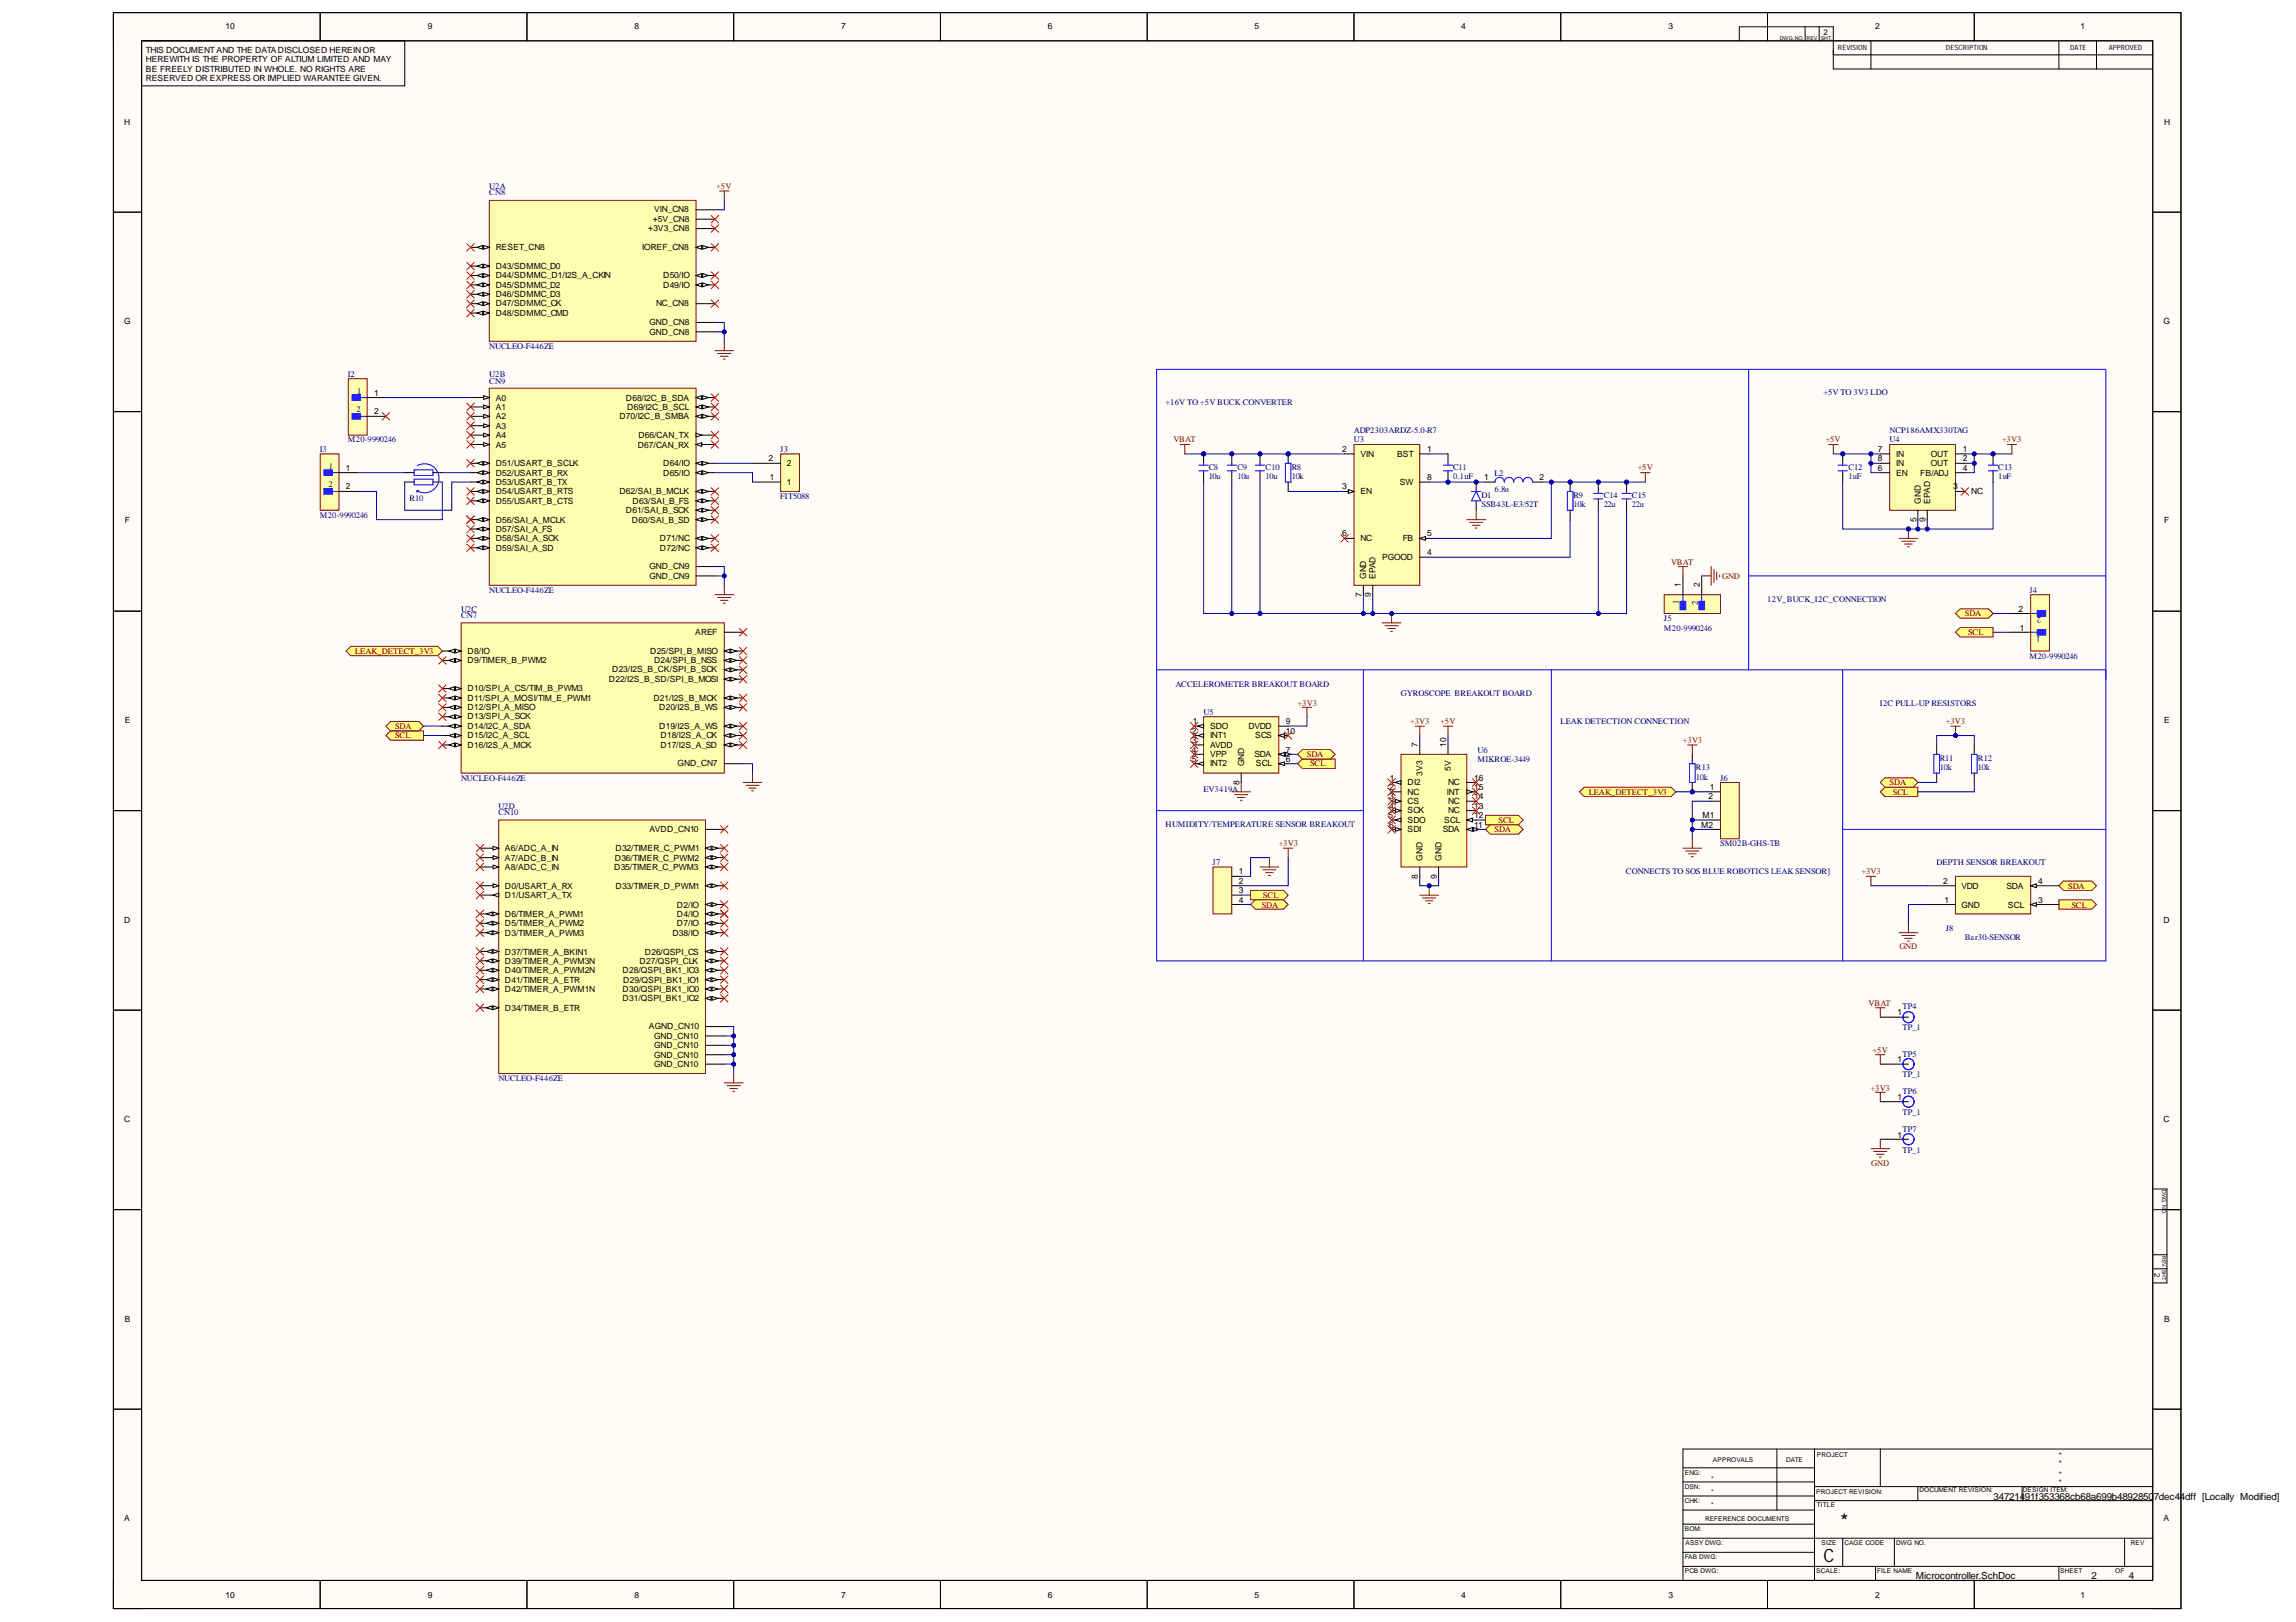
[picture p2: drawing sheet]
<svg xmlns="http://www.w3.org/2000/svg" width="297mm" height="210mm" viewBox="0 0 297 210" stroke-linecap="round" stroke-linejoin="round" font-family="sans-serif">
<defs><g id="words">
<text font-size="2.6" x="238.1" y="197.8">*</text>
<text font-size="2.4" x="235.9" y="202.2">C</text>
<g font-size="1.3">
<text x="257.9" y="194.1">34721491f353368cb68a699b4892850</text>
<text x="278.6" y="194.1">7dec44dff [Locally Modified]</text>
<text x="247.8" y="204.3">Microcontroller.SchDoc</text>
<text x="270.6" y="204.3">2</text>
<text x="275.4" y="204.3">4</text>
</g>
<g font-size="1.1">
<text x="29.2" y="3.8">10</text>
<text x="55.3" y="3.8">9</text>
<text x="82.1" y="3.8">8</text>
<text x="108.8" y="3.8">7</text>
<text x="135.6" y="3.8">6</text>
<text x="162.3" y="3.8">5</text>
<text x="189" y="3.8">4</text>
<text x="215.9" y="3.8">3</text>
<text x="242.6" y="3.8">2</text>
<text x="269.2" y="3.8">1</text>
<text x="18.9" y="6.9">THIS DOCUMENTAND THE DATA DISCLOSED HEREIN OR</text>
<text x="18.9" y="8">HEREWITH IS THE PROPERTY OF ALTIUM LIMITED AND MAY</text>
<text x="18.9" y="9.3">BE FREELY DISTRIBUTED IN WHOLE. NO RIGHTS ARE</text>
<text x="18.9" y="10.5">RESERVED OR EXPRESS OR IMPLIED WARANTEE GIVEN.</text>
<text x="16.1" y="16.2">H</text>
<text x="280" y="16.2">H</text>
<text x="83.9" y="29.9">+3V3_CN8</text>
<text x="84.4" y="28.8">+5V_CN8</text>
<text x="84.6" y="27.5">VIN_CN8</text>
<text x="64.1" y="32.4">RESET_CN8</text>
<text x="64.1" y="34.8">D43/SDMMC_D0</text>
<text x="83.1" y="32.4">IOREF_CN8</text>
<text x="16.1" y="41.9">G</text>
<text x="64.1" y="36">D44/SDMMC_D1/I2S_A_CKIN</text>
<text x="64.1" y="37.2">D45/SDMMC_D2</text>
<text x="64.1" y="38.5">D46/SDMMC_D3</text>
<text x="64.1" y="39.7">D47/SDMMC_CK</text>
<text x="64.1" y="40.8">D48/SDMMC_CMD</text>
<text x="84.9" y="39.7">NC_CN8</text>
<text x="85.8" y="36">D50/IO</text>
<text x="85.8" y="37.2">D49/IO</text>
<text x="279.9" y="41.9">G</text>
<text x="84" y="42.1">GND_CN8</text>
<text x="84" y="43.3">GND_CN8</text>
<text x="48.4" y="51.2">1</text>
<text x="48.4" y="53.6">2</text>
<text x="64.1" y="51.8">A0</text>
<text x="64.1" y="53">A1</text>
<text x="81" y="51.8">D68/I2C_B_SDA</text>
<text x="81.1" y="53">D69/I2C_B_SCL</text>
<text x="64.1" y="54.2">A2</text>
<text x="64.1" y="55.5">A3</text>
<text x="64.1" y="56.7">A4</text>
<text x="64.1" y="57.9">A5</text>
<text x="80.1" y="54.2">D70/I2C_B_SMBA</text>
<text x="82.5" y="57.9">D67/CAN_RX</text>
<text x="82.6" y="56.7">D66/CAN_TX</text>
<text x="99.4" y="59.7">2</text>
<text x="173.6" y="58.5">2</text>
<text x="176" y="59.1">VIN</text>
<text x="180.7" y="59.1">BST</text>
<text x="184.6" y="58.5">1</text>
<text x="242.9" y="58.5">7</text>
<text x="242.9" y="59.7">8</text>
<text x="245.3" y="59.1">IN</text>
<text x="249.8" y="59.1">OUT</text>
<text x="253.9" y="58.5">1</text>
<text x="253.9" y="59.7">2</text>
<text x="44.8" y="61">1</text>
<text x="44.8" y="63.3">2</text>
<text x="64.1" y="60.3">D51/USART_B_SCLK</text>
<text x="64.1" y="61.6">D52/USART_B_RX</text>
<text x="64.1" y="62.7">D53/USART_B_TX</text>
<text x="64.1" y="63.9">D54/USART_B_RTS</text>
<text x="64.1" y="65.2">D55/USART_B_CTS</text>
<text x="80.1" y="63.9">D62/SAI_B_MCLK</text>
<text x="81.8" y="65.2">D63/SAI_B_FS</text>
<text x="85.8" y="60.3">D64/IO</text>
<text x="85.8" y="61.6">D65/IO</text>
<text x="99.6" y="62.2">1</text>
<text x="101.8" y="62.7">1</text>
<text x="101.8" y="60.3">2</text>
<text x="173.6" y="63.3">3</text>
<text x="176" y="63.9">EN</text>
<text x="181.1" y="62.7">SW</text>
<text x="184.6" y="62.2">8</text>
<text x="192" y="62.2">1</text>
<text x="199.2" y="62.2">2</text>
<text x="242.9" y="61">6</text>
<text x="245.3" y="61.6">EN</text>
<text x="245.3" y="60.3">IN</text>
<text x="248.4" y="61.6">FB/ADJ</text>
<text x="248.5" y="65.2" transform="rotate(-90 248.5 65.2)">GND</text>
<text x="249.7" y="65.2" transform="rotate(-90 249.7 65.2)">EPAD</text>
<text x="249.8" y="60.3">OUT</text>
<text x="252.7" y="63.3">3</text>
<text x="253.9" y="61">4</text>
<text x="255" y="63.9">NC</text>
<text x="16.2" y="67.7">F</text>
<text x="64.1" y="67.6">D56/SAI_A_MCLK</text>
<text x="64.1" y="68.8">D57/SAI_A_FS</text>
<text x="64.1" y="70">D58/SAI_A_SCK</text>
<text x="64.1" y="71.3">D59/SAI_A_SD</text>
<text x="81" y="66.4">D61/SAI_B_SCK</text>
<text x="81.7" y="67.6">D60/SAI_B_SD</text>
<text x="85.4" y="70">D71/NC</text>
<text x="85.4" y="71.3">D72/NC</text>
<text x="173.6" y="69.4">6</text>
<text x="176" y="70">NC</text>
<text x="181.5" y="70">FB</text>
<text x="184.6" y="71.9">4</text>
<text x="184.6" y="69.4">5</text>
<text x="247.9" y="67.6" transform="rotate(-90 247.9 67.6)">5</text>
<text x="249.1" y="67.6" transform="rotate(-90 249.1 67.6)">9</text>
<text x="280" y="67.7">F</text>
<text x="84" y="73.7">GND_CN9</text>
<text x="84" y="74.9">GND_CN9</text>
<text x="176.2" y="77.3" transform="rotate(-90 176.2 77.3)">7</text>
<text x="176.8" y="74.9" transform="rotate(-90 176.8 74.9)">GND</text>
<text x="177.4" y="77.3" transform="rotate(-90 177.4 77.3)">9</text>
<text x="177.9" y="74.9" transform="rotate(-90 177.9 74.9)">EPAD</text>
<text x="178.8" y="72.5">PGOOD</text>
<text x="217.5" y="76" transform="rotate(-90 217.5 76)">1</text>
<text x="219.9" y="76" transform="rotate(-90 219.9 76)">2</text>
<text x="89.9" y="82.2">AREF</text>
<text x="261.1" y="79.1">2</text>
<text x="261.3" y="81.6">1</text>
<text x="60.5" y="84.6">D8/IO</text>
<text x="60.5" y="85.8">D9/TIMER_B_PWM2</text>
<text x="60.5" y="89.5">D10/SPI_A_CS/TIM_B_PWM3</text>
<text x="78.8" y="88.3">D22/I2S_B_SD/SPI_B_MOSI</text>
<text x="79.2" y="87">D23/I2S_B_CK/SPI_B_SCK</text>
<text x="84.1" y="84.6">D25/SPI_B_MISO</text>
<text x="84.6" y="85.8">D24/SPI_B_NSS</text>
<text x="16.2" y="93.6">E</text>
<text x="60.5" y="90.7">D11/SPI_A_MOSI/TIM_E_PWM1</text>
<text x="60.5" y="91.9">D12/SPI_A_MISO</text>
<text x="60.5" y="93.1">D13/SPI_A_SCK</text>
<text x="60.5" y="94.4">D14/I2C_A_SDA</text>
<text x="60.5" y="95.6">D15/I2C_A_SCL</text>
<text x="84.5" y="90.7">D21/I2S_B_MCK</text>
<text x="85.3" y="91.9">D20/I2S_B_WS</text>
<text x="85.3" y="94.4">D19/I2S_A_WS</text>
<text x="85.5" y="95.6">D18/I2S_A_CK</text>
<text x="154.2" y="95">2</text>
<text x="154.3" y="93.7">1</text>
<text x="156.5" y="94.4">SDO</text>
<text x="156.5" y="95.6">INT1</text>
<text x="161.5" y="94.4">DVDD</text>
<text x="162.4" y="95.6">SCS</text>
<text x="166.4" y="93.7">9</text>
<text x="166.4" y="95">10</text>
<text x="280" y="93.6">E</text>
<text x="60.5" y="96.7">D16/I2S_A_MCK</text>
<text x="85.5" y="96.7">D17/I2S_A_SD</text>
<text x="87.7" y="99.2">GND_CN7</text>
<text x="154.2" y="96.1">3</text>
<text x="154.2" y="97.4">4</text>
<text x="154.2" y="98.6">5</text>
<text x="156.5" y="96.7">AVDD</text>
<text x="156.5" y="98">VPP</text>
<text x="156.5" y="99.2">INT2</text>
<text x="160.3" y="101.6" transform="rotate(-90 160.3 101.6)">8</text>
<text x="160.9" y="99.2" transform="rotate(-90 160.9 99.2)">GND</text>
<text x="162.3" y="98">SDA</text>
<text x="162.5" y="99.2">SCL</text>
<text x="166.4" y="98.6">6</text>
<text x="166.4" y="97.4">7</text>
<text x="179.8" y="101">1</text>
<text x="182.1" y="101.6">DI2</text>
<text x="183.4" y="96.6" transform="rotate(-90 183.4 96.6)">7</text>
<text x="184" y="100.4" transform="rotate(-90 184 100.4)">3V3</text>
<text x="187.1" y="96.6" transform="rotate(-90 187.1 96.6)">10</text>
<text x="187.3" y="101.6">NC</text>
<text x="187.7" y="99.8" transform="rotate(-90 187.7 99.8)">5V</text>
<text x="190.7" y="101">16</text>
<text x="84" y="107.7">AVDD_CN10</text>
<text x="179.6" y="105.9">5</text>
<text x="179.7" y="102.2">2</text>
<text x="179.7" y="103.4">3</text>
<text x="179.7" y="104.7">4</text>
<text x="179.7" y="107.1">6</text>
<text x="182.1" y="102.8">NC</text>
<text x="182.1" y="104.1">CS</text>
<text x="182.1" y="105.3">SCK</text>
<text x="182.1" y="106.5">SDO</text>
<text x="182.1" y="107.7">SDI</text>
<text x="186.7" y="107.7">SDA</text>
<text x="186.8" y="106.5">SCL</text>
<text x="187.2" y="102.8">INT</text>
<text x="187.3" y="105.3">NC</text>
<text x="187.3" y="104.1">NC</text>
<text x="190.7" y="107.1">11</text>
<text x="190.7" y="105.9">12</text>
<text x="190.7" y="104.7">13</text>
<text x="190.7" y="103.4">14</text>
<text x="190.7" y="102.2">15</text>
<text x="220.1" y="107.1">M2</text>
<text x="220.3" y="105.9">M1</text>
<text x="221" y="103.4">2</text>
<text x="221.2" y="102.2">1</text>
<text x="65.3" y="110.1">A6/ADC_A_IN</text>
<text x="65.3" y="111.4">A7/ADC_B_IN</text>
<text x="65.3" y="112.5">A8/ADC_C_IN</text>
<text x="79.5" y="112.5">D35/TIMER_C_PWM3</text>
<text x="79.5" y="111.4">D36/TIMER_C_PWM2</text>
<text x="79.6" y="110.1">D32/TIMER_C_PWM1</text>
<text x="160.3" y="113.1">1</text>
<text x="183.4" y="113.7" transform="rotate(-90 183.4 113.7)">8</text>
<text x="184" y="111.4" transform="rotate(-90 184 111.4)">GND</text>
<text x="185.9" y="113.7" transform="rotate(-90 185.9 113.7)">9</text>
<text x="186.5" y="111.4" transform="rotate(-90 186.5 111.4)">GND</text>
<text x="16.1" y="119.4">D</text>
<text x="65.3" y="115">D0/USART_A_RX</text>
<text x="65.3" y="116.2">D1/USART_A_TX</text>
<text x="65.3" y="118.6">D6/TIMER_A_PWM1</text>
<text x="65.3" y="119.8">D5/TIMER_A_PWM2</text>
<text x="79.6" y="115">D33/TIMER_D_PWM1</text>
<text x="87.6" y="117.4">D2/IO</text>
<text x="87.6" y="118.6">D4/IO</text>
<text x="87.6" y="119.8">D7/IO</text>
<text x="160.3" y="114.4">2</text>
<text x="160.3" y="115.6">3</text>
<text x="160.3" y="116.9">4</text>
<text x="251.4" y="114.4">2</text>
<text x="251.6" y="116.9">1</text>
<text x="253.8" y="115">VDD</text>
<text x="253.8" y="117.4">GND</text>
<text x="259.6" y="115">SDA</text>
<text x="259.8" y="117.4">SCL</text>
<text x="263.7" y="114.4">4</text>
<text x="263.7" y="116.9">3</text>
<text x="279.9" y="119.4">D</text>
<text x="65.3" y="121.1">D3/TIMER_A_PWM3</text>
<text x="65.3" y="123.5">D37/TIMER_A_BKIN1</text>
<text x="65.3" y="124.7">D39/TIMER_A_PWM3N</text>
<text x="65.3" y="125.9">D40/TIMER_A_PWM2N</text>
<text x="80.6" y="125.9">D28/QSPI_BK1_IO3</text>
<text x="82.8" y="124.7">D27/QSPI_CLK</text>
<text x="83.4" y="123.5">D26/QSPI_CS</text>
<text x="87" y="121.1">D38/IO</text>
<text x="65.3" y="127.2">D41/TIMER_A_ETR</text>
<text x="65.3" y="128.4">D42/TIMER_A_PWM1N</text>
<text x="65.3" y="130.8">D34/TIMER_B_ETR</text>
<text x="80.6" y="128.4">D30/QSPI_BK1_IO0</text>
<text x="80.6" y="129.5">D31/QSPI_BK1_IO2</text>
<text x="80.6" y="127.2">D29/QSPI_BK1_IO1</text>
<text x="245.5" y="131.4">1</text>
<text x="83.9" y="133.2">AGND_CN10</text>
<text x="84.6" y="134.4">GND_CN10</text>
<text x="84.6" y="135.6">GND_CN10</text>
<text x="84.6" y="136.9">GND_CN10</text>
<text x="245.5" y="137.5">1</text>
<text x="84.6" y="138.1">GND_CN10</text>
<text x="245.5" y="142.3">1</text>
<text x="16.1" y="145.2">C</text>
<text x="245.5" y="147.2">1</text>
<text x="279.9" y="145.2">C</text>
<text x="16.2" y="171.1">B</text>
<text x="280" y="171.1">B</text>
<text x="16.1" y="196.8">A</text>
<text x="279.9" y="196.8">A</text>
<text x="29.2" y="206.7">10</text>
<text x="55.3" y="206.7">9</text>
<text x="82.1" y="206.7">8</text>
<text x="108.8" y="206.7">7</text>
<text x="135.6" y="206.7">6</text>
<text x="162.3" y="206.7">5</text>
<text x="189" y="206.7">4</text>
<text x="215.9" y="206.7">3</text>
<text x="242.6" y="206.7">2</text>
<text x="269.2" y="206.7">1</text>
</g>
<g font-size="1.1" fill="#000080">
<text x="63.3" y="25.3">CN8</text>
<text x="63.3" y="24.4">U2A</text>
<text x="63.3" y="45.2">NUCLEO-F446ZE</text>
<text x="45" y="48.8">I2</text>
<text x="46.1" y="53.4">2</text>
<text x="46.2" y="51">1</text>
<text x="63.3" y="49.6">CN9</text>
<text x="63.3" y="48.8">U2B</text>
<text x="150.8" y="52.4">+16V TO +5V BUCK CONVERTER</text>
<text x="235.9" y="51.2">+5V TO 3V3 LDO</text>
<text x="41.4" y="58.5">I3</text>
<text x="45" y="57.2">M20-9990246</text>
<text x="100.9" y="58.5">J3</text>
<text x="175.2" y="57.2">U3</text>
<text x="175.2" y="56.1">ADP2303ARDZ-5.0-R7</text>
<text x="244.5" y="57.2">U4</text>
<text x="244.5" y="56.1">NCP186AMX330TAG</text>
<text x="42.5" y="63.1">2</text>
<text x="42.6" y="60.7">1</text>
<text x="53" y="64.8">R10</text>
<text x="100.9" y="64.6">FIT5088</text>
<text x="156.4" y="60.8">C8</text>
<text x="156.4" y="62">10u</text>
<text x="160.1" y="60.8">C9</text>
<text x="160.1" y="62">10u</text>
<text x="163.7" y="60.8">C10</text>
<text x="163.7" y="62">10u</text>
<text x="167.1" y="60.8">R8</text>
<text x="167.1" y="62">10k</text>
<text x="188" y="60.8">C11</text>
<text x="188" y="62">0.1uF</text>
<text x="191.7" y="64.4">D1</text>
<text x="191.7" y="65.6">SSB43L-E3/52T</text>
<text x="193.3" y="61.6">L2</text>
<text x="193.3" y="63.7">6.8u</text>
<text x="203.6" y="64.4">R9</text>
<text x="203.6" y="65.6">10k</text>
<text x="207.5" y="64.4">C14</text>
<text x="207.5" y="65.6">22u</text>
<text x="211.1" y="64.4">C15</text>
<text x="211.1" y="65.6">22u</text>
<text x="239.1" y="60.8">C12</text>
<text x="239.1" y="62">1uF</text>
<text x="258.5" y="60.8">C13</text>
<text x="258.5" y="62">1uF</text>
<text x="41.4" y="67">M20-9990246</text>
<text x="63.3" y="76.7">NUCLEO-F446ZE</text>
<text x="228.6" y="78">12V_BUCK_I2C_CONNECTION</text>
<text x="262.6" y="76.7">J4</text>
<text x="59.7" y="80">CN7</text>
<text x="59.7" y="79.1">U2C</text>
<text x="215.3" y="80.3">J5</text>
<text x="215.3" y="81.6">M20-9990246</text>
<text x="217.2" y="78.2" transform="rotate(-90 217.2 78.2)">1</text>
<text x="219.7" y="78.3" transform="rotate(-90 219.7 78.3)">2</text>
<text x="264" y="82.4" transform="rotate(-180 264 82.4)">1</text>
<text x="264.1" y="79.8" transform="rotate(-180 264.1 79.8)">2</text>
<text x="152.1" y="88.9">ACCELEROMETER BREAKOUT BOARD</text>
<text x="262.6" y="85.2">M20-9990246</text>
<text x="155.7" y="92.5">U5</text>
<text x="181.2" y="90.1">GYROSCOPE BREAKOUT BOARD</text>
<text x="201.9" y="93.7">LEAK DETECTION CONNECTION</text>
<text x="243.2" y="91.3">I2C PULL-UP RESISTORS</text>
<text x="59.7" y="101">NUCLEO-F446ZE</text>
<text x="191.1" y="97.4">U6</text>
<text x="191.1" y="98.6">MIKROE-3449</text>
<text x="219.4" y="99.7">R13</text>
<text x="219.4" y="100.9">10k</text>
<text x="222.5" y="101">J6</text>
<text x="251" y="98.4">R11</text>
<text x="251" y="99.7">10k</text>
<text x="255.9" y="98.4">R12</text>
<text x="255.9" y="99.7">10k</text>
<text x="64.5" y="105.5">CN10</text>
<text x="64.5" y="104.7">U2D</text>
<text x="150.8" y="107">HUMIDITY/TEMPERATURE SENSOR BREAKOUT</text>
<text x="155.7" y="102.5">EV3419A</text>
<text x="156.9" y="112">J7</text>
<text x="210.4" y="113.1">CONNECTS TO SOS BLUE ROBOTICS LEAK SENSOR]</text>
<text x="222.5" y="109.5">SM02B-GHS-TB</text>
<text x="250.5" y="112">DEPTH SENSOR BREAKOUT</text>
<text x="251.7" y="120.5">J8</text>
<text x="254.2" y="121.7">Bar30-SENSOR</text>
<text x="246.1" y="130.6">TP4</text>
<text x="246.1" y="133.3">TP_1</text>
<text x="246.1" y="136.7">TP5</text>
<text x="64.5" y="139.9">NUCLEO-F446ZE</text>
<text x="246.1" y="139.4">TP_1</text>
<text x="246.1" y="141.6">TP6</text>
<text x="246.1" y="144.3">TP_1</text>
<text x="246.1" y="146.4">TP7</text>
<text x="246.1" y="149.2">TP_1</text>
</g>
<g font-size="1.1" fill="#800000">
<text x="92.7" y="24.4">+5V</text>
<text x="151.8" y="57.2">VBAT</text>
<text x="236.2" y="57.2">+5V</text>
<text x="259" y="57.2">+3V3</text>
<text x="211.9" y="60.9">+5V</text>
<text x="216.2" y="73.1">VBAT</text>
<text x="222.8" y="74.9">GND</text>
<text x="254.2" y="79.7">SDA</text>
<text x="254.6" y="82.2">SCL</text>
<text x="45.9" y="84.6">LEAK_DETECT_3V3</text>
<text x="51.1" y="95.6">SCL</text>
<text x="51.1" y="94.4">SDA</text>
<text x="167.9" y="91.3">+3V3</text>
<text x="182.4" y="93.7">+3V3</text>
<text x="186.3" y="93.7">+5V</text>
<text x="251.7" y="93.7">+3V3</text>
<text x="169.1" y="98">SDA</text>
<text x="169.5" y="99.2">SCL</text>
<text x="217.7" y="96.1">+3V3</text>
<text x="244.5" y="101.6">SDA</text>
<text x="193.3" y="107.7">SDA</text>
<text x="193.9" y="106.5">SCL</text>
<text x="205.5" y="102.8">LEAK_DETECT_3V3</text>
<text x="244.9" y="102.8">SCL</text>
<text x="165.4" y="109.5">+3V3</text>
<text x="240.8" y="113.1">+3V3</text>
<text x="163.2" y="117.4">SDA</text>
<text x="163.4" y="116.2">SCL</text>
<text x="267.6" y="115">SDA</text>
<text x="268" y="117.4">SCL</text>
<text x="245.7" y="122.9">GND</text>
<text x="241.7" y="130.1">VBAT</text>
<text x="242.3" y="136.2">+5V</text>
<text x="242" y="141.1">+3V3</text>
<text x="242.1" y="150.8">GND</text>
</g>
<g font-size="1">
<text x="235.9" y="4.5">2</text>
<text x="278.7" y="164.7" transform="rotate(90 278.7 164.7)">2</text>
<text x="266.4" y="191.1">*</text>
<text x="266.4" y="188.6">*</text>
<text x="266.4" y="189.7">*</text>
<text x="266.4" y="192.2">*</text>
</g>
<g font-size=".9">
<text x="237.8" y="6.5">REVISION</text>
<text x="251.7" y="6.5">DESCRIPTION</text>
<text x="267.8" y="6.5">DATE</text>
<text x="272.8" y="6.5">APPROVED</text>
</g>
<g font-size=".8">
<text x="218" y="190.8">ENG:</text>
<text x="221.4" y="191.6">*</text>
<text x="221.6" y="189.1">APPROVALS</text>
<text x="231.1" y="189.1">DATE</text>
<text x="235.1" y="188.6">PROJECT</text>
<text x="218" y="192.7">DSN:</text>
<text x="218" y="194.5">CHK:</text>
<text x="220.6" y="196.8">REFERENCE DOCUMENTS</text>
<text x="221.4" y="193.4">*</text>
<text x="221.4" y="195.1">*</text>
<text x="235" y="193.3">PROJECT REVISION:</text>
<text x="235.1" y="195.1">TITLE</text>
<text x="248.3" y="193.1">DOCUMENT REVISION:</text>
<text x="261.7" y="193.1">DESIGN ITEM:</text>
<text x="218" y="198.1">BOM:</text>
<text x="218" y="201.7">FAB DWG:</text>
<text x="218" y="203.6">PCB DWG:</text>
<text x="218.1" y="200">ASSY DWG:</text>
<text x="235" y="203.6">SCALE:</text>
<text x="235.7" y="200">SIZE</text>
<text x="238.6" y="200">CAGE CODE</text>
<text x="242.8" y="203.6">FILE NAME</text>
<text x="245.3" y="200">DWG NO.</text>
<text x="266.5" y="203.6">SHEET</text>
<text x="273.6" y="203.6">OF</text>
<text x="275.7" y="200">REV</text>
</g>
<g font-size=".7">
<text x="230.2" y="5.2">DWG.NO. REV. SHT.</text>
<text x="279.7" y="154" transform="rotate(90 279.7 154)">DWG. NO.</text>
<text x="279.7" y="162.5" transform="rotate(90 279.7 162.5)">REV. SHT.</text>
</g>
</g></defs>
<path d="M14.7 1.6h267.5v206.6h-267.5z" fill-rule="evenodd" fill="#fffcf8"/>
<path d="M14.7 1.6h267.5v206.6h-267.5z" fill="none" stroke="#000" stroke-width=".13"/>
<path d="M18.3 5.3h260.2v199.2h-260.2z" fill-rule="evenodd" fill="#fffcf8"/>
<g fill="none" stroke="#000" stroke-width=".13">
<path d="M18.3 5.3h260.2v199.2h-260.2zM41.4 1.6v3.7M52.4 5.3v5.8h-34.1M68.2 1.6v3.7M94.9 1.6v3.7M121.7 1.6v3.7M148.4 1.6v3.7M175.2 1.6v3.7M201.9 1.6v3.7M225 5.3v-1.8h12.2v5.4h41.3M228.7 1.6v3.7M233.5 3.5v1.8"/>
<path d="M235.4 3.5v1.8M237.2 7.1h41.3M242 5.3v3.6M255.4 1.6v3.7M266.4 5.3v3.6M271.2 5.3v3.6M14.7 27.5h3.6M278.5 27.5h3.7M14.7 53.3h3.6M278.5 53.3h3.7M14.7 79.1h3.6M278.5 79.1h3.7"/>
<path d="M14.7 104.9h3.6M278.5 104.9h3.7M14.7 130.7h3.6M278.5 130.7h3.7M14.7 156.5h3.6M278.5 156.5h3.7M278.5 153.9h1.8v12.1h-1.8M278.5 164.2h1.8M278.5 162.4h1.8M14.7 182.4h3.6M217.7 191.8h17M217.7 190h17"/>
<path d="M217.7 195.4h17M217.7 193.6h17M217.7 199.1h60.8M217.7 197.2h17M229.9 187.5v7.9M234.7 192.4h43.8M234.7 187.5v17M234.7 194.2h43.8M238.4 199.1v3.6M243.3 187.5v4.9M245.1 199.1v3.6M248.1 192.4v1.8"/>
<path d="M261.6 192.4v1.8M274.9 199.1v3.6M278.5 182.4h3.7M278.5 187.5h-60.8v17M41.4 204.5v3.7M68.2 204.5v3.7M94.9 204.5v3.7M121.7 204.5v3.7M148.4 204.5v3.7M175.2 204.5v3.7M201.9 204.5v3.7M217.7 202.7h60.8"/>
<path d="M217.7 200.9h17M228.7 204.5v3.7M242.6 202.7v1.8M255.4 204.5v3.7M266.4 202.7v1.8M282.1 208.2v-206.6h-267.4v206.6h267.5"/>
</g>
<path d="M44.8 84.3l.6-.7h11.2l.6 .7-.6 .6h-11.2z" fill-rule="evenodd" fill="#ffff80"/>
<path d="M44.8 84.3l.6-.7h11.2l.6 .7-.6 .6h-11.2z" fill="none" stroke="#800000" stroke-width=".13"/>
<path d="M59.7 80.6h34v19.4h-34z" fill-rule="evenodd" fill="#ffffb0"/>
<path d="M59.7 80.6h34v19.4h-34z" fill="none" stroke="#800000" stroke-width=".13"/>
<path d="M57.2 84.3h2.5" fill="none" stroke="#000" stroke-width=".13"/>
<path d="M58.9 84l.8 .3-.8 .2z" fill="#f8fcff"/>
<path d="M58.9 84l.8 .3-.8 .2z" fill="none" stroke="#000" stroke-width=".13"/>
<path d="M58.1 84.3l.7-.3v.5z" fill="#f8fcff"/>
<path d="M57.2 85.5h2.5M58.1 84.3l.7-.3v.5z" fill="none" stroke="#000" stroke-width=".13"/>
<path d="M58.9 85.2l.8 .3-.8 .2z" fill="#f8fcff"/>
<path d="M58.9 85.2l.8 .3-.8 .2z" fill="none" stroke="#000" stroke-width=".13"/>
<path d="M58.1 85.5l.7-.3v.5z" fill="#f8fcff"/>
<path d="M57.2 89.1h2.5M58.1 85.5l.7-.3v.5z" fill="none" stroke="#000" stroke-width=".13"/>
<path d="M58.9 88.9l.8 .2-.8 .3z" fill="#f8fcff"/>
<path d="M58.9 88.9l.8 .2-.8 .3z" fill="none" stroke="#000" stroke-width=".13"/>
<path d="M58.1 89.1l.7-.2v.5z" fill="#f8fcff"/>
<path d="M57.2 90.3h2.5M58.1 89.1l.7-.2v.5z" fill="none" stroke="#000" stroke-width=".13"/>
<path d="M58.9 90.1l.8 .2-.8 .3z" fill="#f8fcff"/>
<path d="M58.9 90.1l.8 .2-.8 .3z" fill="none" stroke="#000" stroke-width=".13"/>
<path d="M58.1 90.3l.7-.2v.5z" fill="#f8fcff"/>
<path d="M57.2 91.5h2.5M58.1 90.3l.7-.2v.5z" fill="none" stroke="#000" stroke-width=".13"/>
<path d="M58.9 91.3l.8 .2-.8 .3z" fill="#f8fcff"/>
<path d="M58.9 91.3l.8 .2-.8 .3z" fill="none" stroke="#000" stroke-width=".13"/>
<path d="M58.1 91.5l.7-.2v.5z" fill="#f8fcff"/>
<path d="M57.2 92.8h2.5M58.1 91.5l.7-.2v.5z" fill="none" stroke="#000" stroke-width=".13"/>
<path d="M58.9 92.5l.8 .3-.8 .2z" fill="#f8fcff"/>
<path d="M58.9 92.5l.8 .3-.8 .2z" fill="none" stroke="#000" stroke-width=".13"/>
<path d="M58.1 92.8l.7-.3v.5z" fill="#f8fcff"/>
<path d="M57.2 94h2.5M58.1 92.8l.7-.3v.5z" fill="none" stroke="#000" stroke-width=".13"/>
<path d="M58.9 93.7l.8 .3-.8 .2z" fill="#f8fcff"/>
<path d="M58.9 93.7l.8 .3-.8 .2z" fill="none" stroke="#000" stroke-width=".13"/>
<path d="M58.1 94l.7-.3v.5z" fill="#f8fcff"/>
<path d="M57.2 95.2h2.5M58.1 94l.7-.3v.5z" fill="none" stroke="#000" stroke-width=".13"/>
<path d="M58.9 94.9l.8 .3-.8 .2z" fill="#f8fcff"/>
<path d="M58.9 94.9l.8 .3-.8 .2z" fill="none" stroke="#000" stroke-width=".13"/>
<path d="M58.1 95.2l.7-.3v.5z" fill="#f8fcff"/>
<path d="M57.2 96.4h2.5M58.1 95.2l.7-.3v.5z" fill="none" stroke="#000" stroke-width=".13"/>
<path d="M58.9 96.2l.8 .2-.8 .2z" fill="#f8fcff"/>
<path d="M58.9 96.2l.8 .2-.8 .2z" fill="none" stroke="#000" stroke-width=".13"/>
<path d="M58.1 96.4l.7-.2v.4z" fill="#f8fcff"/>
<path d="M58.1 96.4l.7-.2v.4zM93.7 81.8h2.4M93.7 84.3h2.4" fill="none" stroke="#000" stroke-width=".13"/>
<path d="M93.7 84.3l.7-.3v.5z" fill="#f8fcff"/>
<path d="M93.7 84.3l.7-.3v.5z" fill="none" stroke="#000" stroke-width=".13"/>
<path d="M94.6 84l.7 .3-.7 .2z" fill="#f8fcff"/>
<path d="M93.7 85.5h2.4M94.6 84l.7 .3-.7 .2z" fill="none" stroke="#000" stroke-width=".13"/>
<path d="M93.7 85.5l.7-.3v.5z" fill="#f8fcff"/>
<path d="M93.7 85.5l.7-.3v.5z" fill="none" stroke="#000" stroke-width=".13"/>
<path d="M94.6 85.2l.7 .3-.7 .2z" fill="#f8fcff"/>
<path d="M93.7 86.7h2.4M94.6 85.2l.7 .3-.7 .2z" fill="none" stroke="#000" stroke-width=".13"/>
<path d="M93.7 86.7l.7-.3v.5z" fill="#f8fcff"/>
<path d="M93.7 86.7l.7-.3v.5z" fill="none" stroke="#000" stroke-width=".13"/>
<path d="M94.6 86.4l.7 .3-.7 .2z" fill="#f8fcff"/>
<path d="M93.7 87.9h2.4M94.6 86.4l.7 .3-.7 .2z" fill="none" stroke="#000" stroke-width=".13"/>
<path d="M93.7 87.9l.7-.2v.4z" fill="#f8fcff"/>
<path d="M93.7 87.9l.7-.2v.4z" fill="none" stroke="#000" stroke-width=".13"/>
<path d="M94.6 87.7l.7 .2-.7 .2z" fill="#f8fcff"/>
<path d="M93.7 90.3h2.4M94.6 87.7l.7 .2-.7 .2z" fill="none" stroke="#000" stroke-width=".13"/>
<path d="M93.7 90.3l.7-.2v.5z" fill="#f8fcff"/>
<path d="M93.7 90.3l.7-.2v.5z" fill="none" stroke="#000" stroke-width=".13"/>
<path d="M94.6 90.1l.7 .2-.7 .3z" fill="#f8fcff"/>
<path d="M93.7 91.5h2.4M94.6 90.1l.7 .2-.7 .3z" fill="none" stroke="#000" stroke-width=".13"/>
<path d="M93.7 91.5l.7-.2v.5z" fill="#f8fcff"/>
<path d="M93.7 91.5l.7-.2v.5z" fill="none" stroke="#000" stroke-width=".13"/>
<path d="M94.6 91.3l.7 .2-.7 .3z" fill="#f8fcff"/>
<path d="M93.7 94h2.4M94.6 91.3l.7 .2-.7 .3z" fill="none" stroke="#000" stroke-width=".13"/>
<path d="M93.7 94l.7-.3v.5z" fill="#f8fcff"/>
<path d="M93.7 94l.7-.3v.5z" fill="none" stroke="#000" stroke-width=".13"/>
<path d="M94.6 93.7l.7 .3-.7 .2z" fill="#f8fcff"/>
<path d="M93.7 95.2h2.4M94.6 93.7l.7 .3-.7 .2z" fill="none" stroke="#000" stroke-width=".13"/>
<path d="M93.7 95.2l.7-.3v.5z" fill="#f8fcff"/>
<path d="M93.7 95.2l.7-.3v.5z" fill="none" stroke="#000" stroke-width=".13"/>
<path d="M94.6 94.9l.7 .3-.7 .2z" fill="#f8fcff"/>
<path d="M93.7 96.4h2.4M94.6 94.9l.7 .3-.7 .2z" fill="none" stroke="#000" stroke-width=".13"/>
<path d="M93.7 96.4l.7-.2v.4z" fill="#f8fcff"/>
<path d="M93.7 96.4l.7-.2v.4z" fill="none" stroke="#000" stroke-width=".13"/>
<path d="M94.6 96.2l.7 .2-.7 .2z" fill="#f8fcff"/>
<path d="M93.7 98.8h2.4M94.6 96.2l.7 .2-.7 .2z" fill="none" stroke="#000" stroke-width=".13"/>
<path d="M64.5 106.1h26.8v32.8h-26.8z" fill-rule="evenodd" fill="#ffffb0"/>
<path d="M64.5 106.1h26.8v32.8h-26.8z" fill="none" stroke="#800000" stroke-width=".13"/>
<path d="M62.1 109.8h2.4" fill="none" stroke="#000" stroke-width=".13"/>
<path d="M63.8 109.5l.7 .3-.7 .2z" fill="#f8fcff"/>
<path d="M62.1 111h2.4M63.8 109.5l.7 .3-.7 .2z" fill="none" stroke="#000" stroke-width=".13"/>
<path d="M63.8 110.7l.7 .3-.7 .2z" fill="#f8fcff"/>
<path d="M62.1 112.2h2.4M63.8 110.7l.7 .3-.7 .2z" fill="none" stroke="#000" stroke-width=".13"/>
<path d="M63.8 112l.7 .2-.7 .2z" fill="#f8fcff"/>
<path d="M62.1 114.6h2.4M63.8 112l.7 .2-.7 .2z" fill="none" stroke="#000" stroke-width=".13"/>
<path d="M63.8 114.4l.7 .2-.7 .3z" fill="#f8fcff"/>
<path d="M62.1 115.8h2.4M63.8 114.4l.7 .2-.7 .3z" fill="none" stroke="#000" stroke-width=".13"/>
<path d="M63.8 115.8l.7-.2v.5z" fill="#f8fcff"/>
<path d="M62.1 118.3h2.4M63.8 115.8l.7-.2v.5z" fill="none" stroke="#000" stroke-width=".13"/>
<path d="M63.8 118l.7 .3-.7 .2z" fill="#f8fcff"/>
<path d="M63.8 118l.7 .3-.7 .2z" fill="none" stroke="#000" stroke-width=".13"/>
<path d="M62.9 118.3l.8-.3v.5z" fill="#f8fcff"/>
<path d="M62.1 119.5h2.4M62.9 118.3l.8-.3v.5z" fill="none" stroke="#000" stroke-width=".13"/>
<path d="M63.8 119.2l.7 .3-.7 .2z" fill="#f8fcff"/>
<path d="M63.8 119.2l.7 .3-.7 .2z" fill="none" stroke="#000" stroke-width=".13"/>
<path d="M62.9 119.5l.8-.3v.5z" fill="#f8fcff"/>
<path d="M62.9 119.5l.8-.3v.5zM62.1 120.7h2.4" fill="none" stroke="#000" stroke-width=".13"/>
<path d="M63.8 120.5l.7 .2-.7 .2z" fill="#f8fcff"/>
<path d="M63.8 120.5l.7 .2-.7 .2z" fill="none" stroke="#000" stroke-width=".13"/>
<path d="M62.9 120.7l.8-.2v.4z" fill="#f8fcff"/>
<path d="M62.1 123.1h2.4M62.9 120.7l.8-.2v.4z" fill="none" stroke="#000" stroke-width=".13"/>
<path d="M63.8 122.9l.7 .2-.7 .3z" fill="#f8fcff"/>
<path d="M63.8 122.9l.7 .2-.7 .3z" fill="none" stroke="#000" stroke-width=".13"/>
<path d="M62.9 123.1l.8-.2v.5z" fill="#f8fcff"/>
<path d="M62.1 124.3h2.4M62.9 123.1l.8-.2v.5z" fill="none" stroke="#000" stroke-width=".13"/>
<path d="M63.8 124.1l.7 .2-.7 .3z" fill="#f8fcff"/>
<path d="M63.8 124.1l.7 .2-.7 .3z" fill="none" stroke="#000" stroke-width=".13"/>
<path d="M62.9 124.3l.8-.2v.5z" fill="#f8fcff"/>
<path d="M62.1 125.6h2.4M62.9 124.3l.8-.2v.5z" fill="none" stroke="#000" stroke-width=".13"/>
<path d="M63.8 125.3l.7 .3-.7 .2z" fill="#f8fcff"/>
<path d="M63.8 125.3l.7 .3-.7 .2z" fill="none" stroke="#000" stroke-width=".13"/>
<path d="M62.9 125.6l.8-.3v.5z" fill="#f8fcff"/>
<path d="M62.1 126.8h2.4M62.9 125.6l.8-.3v.5z" fill="none" stroke="#000" stroke-width=".13"/>
<path d="M63.8 126.5l.7 .3-.7 .2z" fill="#f8fcff"/>
<path d="M63.8 126.5l.7 .3-.7 .2z" fill="none" stroke="#000" stroke-width=".13"/>
<path d="M62.9 126.8l.8-.3v.5z" fill="#f8fcff"/>
<path d="M62.1 128h2.4M62.9 126.8l.8-.3v.5z" fill="none" stroke="#000" stroke-width=".13"/>
<path d="M63.8 127.7l.7 .3-.7 .2z" fill="#f8fcff"/>
<path d="M63.8 127.7l.7 .3-.7 .2z" fill="none" stroke="#000" stroke-width=".13"/>
<path d="M62.9 128l.8-.3v.5z" fill="#f8fcff"/>
<path d="M62.1 130.4h2.4M62.9 128l.8-.3v.5z" fill="none" stroke="#000" stroke-width=".13"/>
<path d="M63.8 130.2l.7 .2-.7 .3z" fill="#f8fcff"/>
<path d="M63.8 130.2l.7 .2-.7 .3z" fill="none" stroke="#000" stroke-width=".13"/>
<path d="M62.9 130.4l.8-.2v.5z" fill="#f8fcff"/>
<path d="M91.3 107.3h2.4M91.3 109.8h2.4M62.9 130.4l.8-.2v.5z" fill="none" stroke="#000" stroke-width=".13"/>
<path d="M91.3 109.8l.7-.3v.5z" fill="#f8fcff"/>
<path d="M91.3 109.8l.7-.3v.5z" fill="none" stroke="#000" stroke-width=".13"/>
<path d="M92.1 109.5l.8 .3-.8 .2z" fill="#f8fcff"/>
<path d="M91.3 111h2.4M92.1 109.5l.8 .3-.8 .2z" fill="none" stroke="#000" stroke-width=".13"/>
<path d="M91.3 111l.7-.3v.5z" fill="#f8fcff"/>
<path d="M91.3 111l.7-.3v.5z" fill="none" stroke="#000" stroke-width=".13"/>
<path d="M92.1 110.7l.8 .3-.8 .2z" fill="#f8fcff"/>
<path d="M91.3 112.2h2.4M92.1 110.7l.8 .3-.8 .2z" fill="none" stroke="#000" stroke-width=".13"/>
<path d="M91.3 112.2l.7-.2v.4z" fill="#f8fcff"/>
<path d="M91.3 112.2l.7-.2v.4z" fill="none" stroke="#000" stroke-width=".13"/>
<path d="M92.1 112l.8 .2-.8 .2z" fill="#f8fcff"/>
<path d="M91.3 114.6h2.4M92.1 112l.8 .2-.8 .2z" fill="none" stroke="#000" stroke-width=".13"/>
<path d="M91.3 114.6l.7-.2v.5z" fill="#f8fcff"/>
<path d="M91.3 114.6l.7-.2v.5z" fill="none" stroke="#000" stroke-width=".13"/>
<path d="M92.1 114.4l.8 .2-.8 .3z" fill="#f8fcff"/>
<path d="M91.3 117.1h2.4M92.1 114.4l.8 .2-.8 .3z" fill="none" stroke="#000" stroke-width=".13"/>
<path d="M91.3 117.1l.7-.3v.5z" fill="#f8fcff"/>
<path d="M91.3 117.1l.7-.3v.5z" fill="none" stroke="#000" stroke-width=".13"/>
<path d="M92.1 116.8l.8 .3-.8 .2z" fill="#f8fcff"/>
<path d="M91.3 118.3h2.4M92.1 116.8l.8 .3-.8 .2z" fill="none" stroke="#000" stroke-width=".13"/>
<path d="M91.3 118.3l.7-.3v.5z" fill="#f8fcff"/>
<path d="M91.3 118.3l.7-.3v.5z" fill="none" stroke="#000" stroke-width=".13"/>
<path d="M92.1 118l.8 .3-.8 .2z" fill="#f8fcff"/>
<path d="M91.3 119.5h2.4M92.1 118l.8 .3-.8 .2z" fill="none" stroke="#000" stroke-width=".13"/>
<path d="M91.3 119.5l.7-.3v.5z" fill="#f8fcff"/>
<path d="M91.3 119.5l.7-.3v.5z" fill="none" stroke="#000" stroke-width=".13"/>
<path d="M92.1 119.2l.8 .3-.8 .2z" fill="#f8fcff"/>
<path d="M92.1 119.2l.8 .3-.8 .2zM91.3 120.7h2.4" fill="none" stroke="#000" stroke-width=".13"/>
<path d="M91.3 120.7l.7-.2v.4z" fill="#f8fcff"/>
<path d="M91.3 120.7l.7-.2v.4z" fill="none" stroke="#000" stroke-width=".13"/>
<path d="M92.1 120.5l.8 .2-.8 .2z" fill="#f8fcff"/>
<path d="M91.3 123.1h2.4M92.1 120.5l.8 .2-.8 .2z" fill="none" stroke="#000" stroke-width=".13"/>
<path d="M91.3 123.1l.7-.2v.5z" fill="#f8fcff"/>
<path d="M91.3 123.1l.7-.2v.5z" fill="none" stroke="#000" stroke-width=".13"/>
<path d="M92.1 122.9l.8 .2-.8 .3z" fill="#f8fcff"/>
<path d="M91.3 124.3h2.4M92.1 122.9l.8 .2-.8 .3z" fill="none" stroke="#000" stroke-width=".13"/>
<path d="M91.3 124.3l.7-.2v.5z" fill="#f8fcff"/>
<path d="M91.3 124.3l.7-.2v.5z" fill="none" stroke="#000" stroke-width=".13"/>
<path d="M92.1 124.1l.8 .2-.8 .3z" fill="#f8fcff"/>
<path d="M91.3 125.6h2.4M92.1 124.1l.8 .2-.8 .3z" fill="none" stroke="#000" stroke-width=".13"/>
<path d="M91.3 125.6l.7-.3v.5z" fill="#f8fcff"/>
<path d="M91.3 125.6l.7-.3v.5z" fill="none" stroke="#000" stroke-width=".13"/>
<path d="M92.1 125.3l.8 .3-.8 .2z" fill="#f8fcff"/>
<path d="M91.3 126.8h2.4M92.1 125.3l.8 .3-.8 .2z" fill="none" stroke="#000" stroke-width=".13"/>
<path d="M91.3 126.8l.7-.3v.5z" fill="#f8fcff"/>
<path d="M91.3 126.8l.7-.3v.5z" fill="none" stroke="#000" stroke-width=".13"/>
<path d="M92.1 126.5l.8 .3-.8 .2z" fill="#f8fcff"/>
<path d="M91.3 128h2.4M92.1 126.5l.8 .3-.8 .2z" fill="none" stroke="#000" stroke-width=".13"/>
<path d="M91.3 128l.7-.3v.5z" fill="#f8fcff"/>
<path d="M91.3 128l.7-.3v.5z" fill="none" stroke="#000" stroke-width=".13"/>
<path d="M92.1 127.7l.8 .3-.8 .2z" fill="#f8fcff"/>
<path d="M91.3 129.2h2.4M92.1 127.7l.8 .3-.8 .2z" fill="none" stroke="#000" stroke-width=".13"/>
<path d="M91.3 129.2l.7-.2v.4z" fill="#f8fcff"/>
<path d="M91.3 129.2l.7-.2v.4z" fill="none" stroke="#000" stroke-width=".13"/>
<path d="M92.1 129l.8 .2-.8 .2z" fill="#f8fcff"/>
<path d="M91.3 132.8h2.4M91.3 134.1h2.4M91.3 135.3h2.4M91.3 136.5h2.4M91.3 137.7h2.4M92.1 129l.8 .2-.8 .2z" fill="none" stroke="#000" stroke-width=".13"/>
<path d="M63.3 25.9h26.8v18.3h-26.8z" fill-rule="evenodd" fill="#ffffb0"/>
<path d="M63.3 25.9h26.8v18.3h-26.8z" fill="none" stroke="#800000" stroke-width=".13"/>
<path d="M60.9 32h2.4" fill="none" stroke="#000" stroke-width=".13"/>
<path d="M62.6 31.8l.7 .2-.7 .3z" fill="#f8fcff"/>
<path d="M62.6 31.8l.7 .2-.7 .3z" fill="none" stroke="#000" stroke-width=".13"/>
<path d="M61.7 32l.8-.2v.5z" fill="#f8fcff"/>
<path d="M60.9 34.4h2.4M61.7 32l.8-.2v.5z" fill="none" stroke="#000" stroke-width=".13"/>
<path d="M62.6 34.2l.7 .2-.7 .3z" fill="#f8fcff"/>
<path d="M62.6 34.2l.7 .2-.7 .3z" fill="none" stroke="#000" stroke-width=".13"/>
<path d="M61.7 34.4l.8-.2v.5z" fill="#f8fcff"/>
<path d="M60.9 35.7h2.4M61.7 34.4l.8-.2v.5z" fill="none" stroke="#000" stroke-width=".13"/>
<path d="M62.6 35.4l.7 .3-.7 .2z" fill="#f8fcff"/>
<path d="M62.6 35.4l.7 .3-.7 .2z" fill="none" stroke="#000" stroke-width=".13"/>
<path d="M61.7 35.7l.8-.3v.5z" fill="#f8fcff"/>
<path d="M60.9 36.9h2.4M61.7 35.7l.8-.3v.5z" fill="none" stroke="#000" stroke-width=".13"/>
<path d="M62.6 36.6l.7 .3-.7 .2z" fill="#f8fcff"/>
<path d="M62.6 36.6l.7 .3-.7 .2z" fill="none" stroke="#000" stroke-width=".13"/>
<path d="M61.7 36.9l.8-.3v.5z" fill="#f8fcff"/>
<path d="M60.9 38.1h2.4M61.7 36.9l.8-.3v.5z" fill="none" stroke="#000" stroke-width=".13"/>
<path d="M62.6 37.8l.7 .3-.7 .2z" fill="#f8fcff"/>
<path d="M62.6 37.8l.7 .3-.7 .2z" fill="none" stroke="#000" stroke-width=".13"/>
<path d="M61.7 38.1l.8-.3v.5z" fill="#f8fcff"/>
<path d="M60.9 39.3h2.4M61.7 38.1l.8-.3v.5z" fill="none" stroke="#000" stroke-width=".13"/>
<path d="M62.6 39.1l.7 .2-.7 .2z" fill="#f8fcff"/>
<path d="M62.6 39.1l.7 .2-.7 .2z" fill="none" stroke="#000" stroke-width=".13"/>
<path d="M61.7 39.3l.8-.2v.4z" fill="#f8fcff"/>
<path d="M61.7 39.3l.8-.2v.4zM60.9 40.5h2.4" fill="none" stroke="#000" stroke-width=".13"/>
<path d="M62.6 40.3l.7 .2-.7 .3z" fill="#f8fcff"/>
<path d="M62.6 40.3l.7 .2-.7 .3z" fill="none" stroke="#000" stroke-width=".13"/>
<path d="M61.7 40.5l.8-.2v.5z" fill="#f8fcff"/>
<path d="M90.1 27.1h2.4M90.1 28.4h2.4M90.1 29.6h2.4M90.1 32h2.4M61.7 40.5l.8-.2v.5z" fill="none" stroke="#000" stroke-width=".13"/>
<path d="M90.1 32l.7-.2v.5z" fill="#f8fcff"/>
<path d="M90.1 32l.7-.2v.5z" fill="none" stroke="#000" stroke-width=".13"/>
<path d="M90.9 31.8l.7 .2-.7 .3z" fill="#f8fcff"/>
<path d="M90.1 35.7h2.4M90.9 31.8l.7 .2-.7 .3z" fill="none" stroke="#000" stroke-width=".13"/>
<path d="M90.1 35.7l.7-.3v.5z" fill="#f8fcff"/>
<path d="M90.1 35.7l.7-.3v.5z" fill="none" stroke="#000" stroke-width=".13"/>
<path d="M90.9 35.4l.7 .3-.7 .2z" fill="#f8fcff"/>
<path d="M90.1 36.9h2.4M90.9 35.4l.7 .3-.7 .2z" fill="none" stroke="#000" stroke-width=".13"/>
<path d="M90.1 36.9l.7-.3v.5z" fill="#f8fcff"/>
<path d="M90.1 36.9l.7-.3v.5z" fill="none" stroke="#000" stroke-width=".13"/>
<path d="M90.9 36.6l.7 .3-.7 .2z" fill="#f8fcff"/>
<path d="M90.1 39.3h2.4M90.9 36.6l.7 .3-.7 .2zM90.1 41.7h2.4M90.1 42.9h2.4" fill="none" stroke="#000" stroke-width=".13"/>
<path d="M63.3 50.2h26.8v25.5h-26.8z" fill-rule="evenodd" fill="#ffffb0"/>
<path d="M63.3 50.2h26.8v25.5h-26.8z" fill="none" stroke="#800000" stroke-width=".13"/>
<path d="M60.9 51.4h2.4" fill="none" stroke="#000" stroke-width=".13"/>
<path d="M62.6 51.2l.7 .2-.7 .3z" fill="#f8fcff"/>
<path d="M60.9 52.7h2.4M62.6 51.2l.7 .2-.7 .3z" fill="none" stroke="#000" stroke-width=".13"/>
<path d="M62.6 52.4l.7 .3-.7 .2z" fill="#f8fcff"/>
<path d="M60.9 53.9h2.4M62.6 52.4l.7 .3-.7 .2z" fill="none" stroke="#000" stroke-width=".13"/>
<path d="M62.6 53.6l.7 .3-.7 .2z" fill="#f8fcff"/>
<path d="M60.9 55.1h2.4M62.6 53.6l.7 .3-.7 .2z" fill="none" stroke="#000" stroke-width=".13"/>
<path d="M62.6 54.9l.7 .2-.7 .2z" fill="#f8fcff"/>
<path d="M60.9 56.3h2.4M62.6 54.9l.7 .2-.7 .2z" fill="none" stroke="#000" stroke-width=".13"/>
<path d="M62.6 56.1l.7 .2-.7 .3z" fill="#f8fcff"/>
<path d="M60.9 57.5h2.4M62.6 56.1l.7 .2-.7 .3z" fill="none" stroke="#000" stroke-width=".13"/>
<path d="M62.6 57.3l.7 .2-.7 .3z" fill="#f8fcff"/>
<path d="M60.9 60h2.4M62.6 57.3l.7 .2-.7 .3z" fill="none" stroke="#000" stroke-width=".13"/>
<path d="M62.6 59.7l.7 .3-.7 .2z" fill="#f8fcff"/>
<path d="M62.6 59.7l.7 .3-.7 .2z" fill="none" stroke="#000" stroke-width=".13"/>
<path d="M61.7 60l.8-.3v.5z" fill="#f8fcff"/>
<path d="M61.7 60l.8-.3v.5zM60.9 61.2h2.4" fill="none" stroke="#000" stroke-width=".13"/>
<path d="M62.6 60.9l.7 .3-.7 .2z" fill="#f8fcff"/>
<path d="M62.6 60.9l.7 .3-.7 .2z" fill="none" stroke="#000" stroke-width=".13"/>
<path d="M61.7 61.2l.8-.3v.5z" fill="#f8fcff"/>
<path d="M60.9 62.4h2.4M61.7 61.2l.8-.3v.5z" fill="none" stroke="#000" stroke-width=".13"/>
<path d="M62.6 62.1l.7 .3-.7 .2z" fill="#f8fcff"/>
<path d="M62.6 62.1l.7 .3-.7 .2z" fill="none" stroke="#000" stroke-width=".13"/>
<path d="M61.7 62.4l.8-.3v.5z" fill="#f8fcff"/>
<path d="M60.9 63.6h2.4M61.7 62.4l.8-.3v.5z" fill="none" stroke="#000" stroke-width=".13"/>
<path d="M62.6 63.4l.7 .2-.7 .2z" fill="#f8fcff"/>
<path d="M62.6 63.4l.7 .2-.7 .2z" fill="none" stroke="#000" stroke-width=".13"/>
<path d="M61.7 63.6l.8-.2v.4z" fill="#f8fcff"/>
<path d="M60.9 64.8h2.4M61.7 63.6l.8-.2v.4z" fill="none" stroke="#000" stroke-width=".13"/>
<path d="M62.6 64.6l.7 .2-.7 .3z" fill="#f8fcff"/>
<path d="M62.6 64.6l.7 .2-.7 .3z" fill="none" stroke="#000" stroke-width=".13"/>
<path d="M61.7 64.8l.8-.2v.5z" fill="#f8fcff"/>
<path d="M60.9 67.2h2.4M61.7 64.8l.8-.2v.5z" fill="none" stroke="#000" stroke-width=".13"/>
<path d="M62.6 67l.7 .2-.7 .3z" fill="#f8fcff"/>
<path d="M62.6 67l.7 .2-.7 .3z" fill="none" stroke="#000" stroke-width=".13"/>
<path d="M61.7 67.2l.8-.2v.5z" fill="#f8fcff"/>
<path d="M60.9 68.5h2.4M61.7 67.2l.8-.2v.5z" fill="none" stroke="#000" stroke-width=".13"/>
<path d="M62.6 68.2l.7 .3-.7 .2z" fill="#f8fcff"/>
<path d="M62.6 68.2l.7 .3-.7 .2z" fill="none" stroke="#000" stroke-width=".13"/>
<path d="M61.7 68.5l.8-.3v.5z" fill="#f8fcff"/>
<path d="M60.9 69.7h2.4M61.7 68.5l.8-.3v.5z" fill="none" stroke="#000" stroke-width=".13"/>
<path d="M62.6 69.4l.7 .3-.7 .2z" fill="#f8fcff"/>
<path d="M62.6 69.4l.7 .3-.7 .2z" fill="none" stroke="#000" stroke-width=".13"/>
<path d="M61.7 69.7l.8-.3v.5z" fill="#f8fcff"/>
<path d="M60.9 70.9h2.4M61.7 69.7l.8-.3v.5z" fill="none" stroke="#000" stroke-width=".13"/>
<path d="M62.6 70.6l.7 .3-.7 .2z" fill="#f8fcff"/>
<path d="M62.6 70.6l.7 .3-.7 .2z" fill="none" stroke="#000" stroke-width=".13"/>
<path d="M61.7 70.9l.8-.3v.5z" fill="#f8fcff"/>
<path d="M90.1 51.4h2.4M61.7 70.9l.8-.3v.5z" fill="none" stroke="#000" stroke-width=".13"/>
<path d="M90.1 51.4l.7-.2v.5z" fill="#f8fcff"/>
<path d="M90.1 51.4l.7-.2v.5z" fill="none" stroke="#000" stroke-width=".13"/>
<path d="M90.9 51.2l.7 .2-.7 .3z" fill="#f8fcff"/>
<path d="M90.1 52.7h2.4M90.9 51.2l.7 .2-.7 .3z" fill="none" stroke="#000" stroke-width=".13"/>
<path d="M90.1 52.7l.7-.3v.5z" fill="#f8fcff"/>
<path d="M90.1 52.7l.7-.3v.5z" fill="none" stroke="#000" stroke-width=".13"/>
<path d="M90.9 52.4l.7 .3-.7 .2z" fill="#f8fcff"/>
<path d="M90.1 53.9h2.4M90.9 52.4l.7 .3-.7 .2z" fill="none" stroke="#000" stroke-width=".13"/>
<path d="M90.1 53.9l.7-.3v.5z" fill="#f8fcff"/>
<path d="M90.1 53.9l.7-.3v.5z" fill="none" stroke="#000" stroke-width=".13"/>
<path d="M90.9 53.6l.7 .3-.7 .2z" fill="#f8fcff"/>
<path d="M90.1 56.3h2.4M90.9 53.6l.7 .3-.7 .2z" fill="none" stroke="#000" stroke-width=".13"/>
<path d="M90.1 56.1l.7 .2-.7 .3z" fill="#f8fcff"/>
<path d="M90.1 56.1l.7 .2-.7 .3zM90.1 57.5h2.4" fill="none" stroke="#000" stroke-width=".13"/>
<path d="M90.1 57.5l.7-.2v.5z" fill="#f8fcff"/>
<path d="M90.1 57.5l.7-.2v.5zM90.1 60h2.4" fill="none" stroke="#000" stroke-width=".13"/>
<path d="M90.1 60l.7-.3v.5z" fill="#f8fcff"/>
<path d="M90.1 60l.7-.3v.5z" fill="none" stroke="#000" stroke-width=".13"/>
<path d="M90.9 59.7l.7 .3-.7 .2z" fill="#f8fcff"/>
<path d="M90.9 59.7l.7 .3-.7 .2zM90.1 61.2h2.4" fill="none" stroke="#000" stroke-width=".13"/>
<path d="M90.1 61.2l.7-.3v.5z" fill="#f8fcff"/>
<path d="M90.1 61.2l.7-.3v.5z" fill="none" stroke="#000" stroke-width=".13"/>
<path d="M90.9 60.9l.7 .3-.7 .2z" fill="#f8fcff"/>
<path d="M90.1 63.6h2.4M90.9 60.9l.7 .3-.7 .2z" fill="none" stroke="#000" stroke-width=".13"/>
<path d="M90.1 63.6l.7-.2v.4z" fill="#f8fcff"/>
<path d="M90.1 63.6l.7-.2v.4z" fill="none" stroke="#000" stroke-width=".13"/>
<path d="M90.9 63.4l.7 .2-.7 .2z" fill="#f8fcff"/>
<path d="M90.1 64.8h2.4M90.9 63.4l.7 .2-.7 .2z" fill="none" stroke="#000" stroke-width=".13"/>
<path d="M90.1 64.8l.7-.2v.5z" fill="#f8fcff"/>
<path d="M90.1 64.8l.7-.2v.5z" fill="none" stroke="#000" stroke-width=".13"/>
<path d="M90.9 64.6l.7 .2-.7 .3z" fill="#f8fcff"/>
<path d="M90.1 66h2.4M90.9 64.6l.7 .2-.7 .3z" fill="none" stroke="#000" stroke-width=".13"/>
<path d="M90.1 66l.7-.2v.5z" fill="#f8fcff"/>
<path d="M90.1 66l.7-.2v.5z" fill="none" stroke="#000" stroke-width=".13"/>
<path d="M90.9 65.8l.7 .2-.7 .3z" fill="#f8fcff"/>
<path d="M90.1 67.2h2.4M90.9 65.8l.7 .2-.7 .3z" fill="none" stroke="#000" stroke-width=".13"/>
<path d="M90.1 67.2l.7-.2v.5z" fill="#f8fcff"/>
<path d="M90.1 67.2l.7-.2v.5z" fill="none" stroke="#000" stroke-width=".13"/>
<path d="M90.9 67l.7 .2-.7 .3z" fill="#f8fcff"/>
<path d="M90.1 69.7h2.4M90.9 67l.7 .2-.7 .3z" fill="none" stroke="#000" stroke-width=".13"/>
<path d="M90.1 69.7l.7-.3v.5z" fill="#f8fcff"/>
<path d="M90.1 69.7l.7-.3v.5z" fill="none" stroke="#000" stroke-width=".13"/>
<path d="M90.9 69.4l.7 .3-.7 .2z" fill="#f8fcff"/>
<path d="M90.1 70.9h2.4M90.9 69.4l.7 .3-.7 .2z" fill="none" stroke="#000" stroke-width=".13"/>
<path d="M90.1 70.9l.7-.3v.5z" fill="#f8fcff"/>
<path d="M90.1 70.9l.7-.3v.5z" fill="none" stroke="#000" stroke-width=".13"/>
<path d="M90.9 70.6l.7 .3-.7 .2z" fill="#f8fcff"/>
<path d="M90.1 73.3h2.4M90.1 74.5h2.4M90.9 70.6l.7 .3-.7 .2z" fill="none" stroke="#000" stroke-width=".13"/>
<g fill="none" stroke="#800000" stroke-width=".13">
<path d="M93.1 24.7h1.2M93.7 24.7v1.2M92.5 45.4h2.4M92.9 45.7h1.7M93.2 46.1h1M93.6 46.5h.2M93.7 44.2v1.2M96.1 101.3h2.5M96.5 101.6h1.7M96.9 102h.9M97.2 102.4h.3M97.4 100v1.3"/>
<path d="M94.9 138.9v1.2M93.7 140.1h2.4M94.1 140.5h1.7M94.4 140.9h1M94.8 141.2h.2"/>
</g>
<path d="M49.9 95.2l.6-.6h4.3v1.2h-4.3z" fill-rule="evenodd" fill="#ffff80"/>
<path d="M49.9 95.2l.6-.6h4.3v1.2h-4.3z" fill="none" stroke="#800000" stroke-width=".13"/>
<path d="M49.9 94l.6-.6h3.7l.6 .6-.6 .6h-3.7z" fill-rule="evenodd" fill="#ffff80"/>
<path d="M92.5 77h2.4M92.9 77.3h1.7M93.2 77.7h1M93.6 78.1h.2M93.7 75.7v1.3M49.9 94l.6-.6h3.7l.6 .6-.6 .6h-3.7z" fill="none" stroke="#800000" stroke-width=".13"/>
<path d="M45.1 49h2.4v7.3h-2.4z" fill-rule="evenodd" fill="#ffffb0"/>
<path d="M45.1 49h2.4v7.3h-2.4z" fill="none" stroke="#800000" stroke-width=".13"/>
<path d="M45.6 51.1h1v.7h-1z" fill-rule="evenodd" fill="#00f"/>
<path d="M45.6 51.1h1v.7h-1zM46.6 51.4h.9" fill="none" stroke="#00f" stroke-width=".13"/>
<path d="M45.6 53.5h1v.7h-1z" fill-rule="evenodd" fill="#00f"/>
<path d="M45.6 53.5h1v.7h-1zM46.6 53.9h.9" fill="none" stroke="#00f" stroke-width=".13"/>
<path d="M47.5 51.4h2.4M47.5 53.9h2.4" fill="none" stroke="#000" stroke-width=".13"/>
<path d="M49.4 53.4l1 1M50.4 53.4l-1 1" fill="none" stroke="#f00" stroke-width=".13"/>
<path d="M243.3 102.5l.6-.6h4.2v1.2h-4.2z" fill-rule="evenodd" fill="#ffff80"/>
<path d="M243.3 102.5l.6-.6h4.2v1.2h-4.2z" fill="none" stroke="#800000" stroke-width=".13"/>
<path d="M243.3 101.3l.6-.6h3.6l.6 .6-.6 .6h-3.6z" fill-rule="evenodd" fill="#ffff80"/>
<path d="M252.4 94h1.2M253 94v1.2M243.3 101.3l.6-.6h3.6l.6 .6-.6 .6h-3.6z" fill="none" stroke="#800000" stroke-width=".13"/>
<path d="M250.5 96.4v1.2M255.4 96.4v1.2M250.5 100.1v1.2M255.4 100.1v1.2" fill="none" stroke="#000" stroke-width=".13"/>
<path d="M250.2 97.6h.7v2.5h-.7zM255.1 97.6h.7v2.5h-.7z" fill="none" stroke="#00f" stroke-width=".13"/>
<circle cx="253" cy="95.2" r=".24" fill="#000080"/>
<circle cx="253" cy="95.2" r=".24" fill="none" stroke="#000080" stroke-width=".13"/>
<path d="M167.9 98.8l.6-.6h4.2v1.2h-4.2z" fill-rule="evenodd" fill="#ffff80"/>
<path d="M167.9 98.8l.6-.6h4.2v1.2h-4.2z" fill="none" stroke="#800000" stroke-width=".13"/>
<path d="M167.9 97.6l.6-.6h3.6l.6 .6-.6 .6h-3.6z" fill-rule="evenodd" fill="#ffff80"/>
<g fill="none" stroke="#800000" stroke-width=".13">
<path d="M167.9 97.6l.6-.6h3.6l.6 .6-.6 .6h-3.6zM168.5 91.5h1.2M169.1 91.5v1.3M183.1 94h1.2M183.7 94v1.2M186.7 94h1.2M187.3 94v1.2M159.4 102.5h2.4M159.7 102.8h1.7M160.1 103.2h1M160.5 103.6h.2M160.6 101.3v1.2"/>
<path d="M183.7 115.8h2.4M184 116.2h1.7M184.4 116.6h1M184.8 116.9h.2M184.9 114.6v1.2"/>
</g>
<circle cx="184.9" cy="114.6" r=".24" fill="#000080"/>
<circle cx="184.9" cy="114.6" r=".24" fill="none" stroke="#000080" stroke-width=".13"/>
<path d="M192.2 105.5h4.2l.7 .6-.7 .6h-4.2z" fill-rule="evenodd" fill="#ffff80"/>
<path d="M192.2 105.5h4.2l.7 .6-.7 .6h-4.2z" fill="none" stroke="#800000" stroke-width=".13"/>
<path d="M192.2 107.3l.6-.6h3.6l.7 .6-.7 .6h-3.6z" fill-rule="evenodd" fill="#ffff80"/>
<path d="M192.2 107.3l.6-.6h3.6l.7 .6-.7 .6h-3.6z" fill="none" stroke="#800000" stroke-width=".13"/>
<path d="M176.4 86.7v37.7" fill="none" stroke="#00f" stroke-width=".13"/>
<path d="M155.7 92.8h9.7v7.2h-9.7z" fill-rule="evenodd" fill="#ffffb0"/>
<path d="M155.7 92.8h9.7v7.2h-9.7z" fill="none" stroke="#800000" stroke-width=".13"/>
<path d="M154.5 94h1.2" fill="none" stroke="#000" stroke-width=".13"/>
<path d="M155 94l.7-.3v.5z" fill="#f8fcff"/>
<path d="M154.5 95.2h1.2M155 94l.7-.3v.5z" fill="none" stroke="#000" stroke-width=".13"/>
<path d="M155 95.2l.7-.3v.5z" fill="#f8fcff"/>
<path d="M154.5 96.4h1.2M154.5 97.6h1.2M154.5 98.8h1.2M155 95.2l.7-.3v.5z" fill="none" stroke="#000" stroke-width=".13"/>
<path d="M155 98.8l.7-.2v.5z" fill="#f8fcff"/>
<path d="M155 98.8l.7-.2v.5zM165.4 98.8h1.3" fill="none" stroke="#000" stroke-width=".13"/>
<path d="M165.4 98.8l.8-.2v.5z" fill="#f8fcff"/>
<path d="M165.4 98.8l.8-.2v.5zM165.4 97.6h1.3" fill="none" stroke="#000" stroke-width=".13"/>
<path d="M165.4 97.6l.8-.2v.5z" fill="#f8fcff"/>
<path d="M165.4 97.6l.8-.2v.5z" fill="none" stroke="#000" stroke-width=".13"/>
<path d="M166.3 97.4l.7 .2-.7 .3z" fill="#f8fcff"/>
<path d="M165.4 94h1.3M165.4 95.2h1.3M166.3 97.4l.7 .2-.7 .3zM160.6 100v1.3" fill="none" stroke="#000" stroke-width=".13"/>
<path d="M165.4 95.2l.8-.3v.5z" fill="#f8fcff"/>
<path d="M165.4 95.2l.8-.3v.5z" fill="none" stroke="#000" stroke-width=".13"/>
<path d="M181.2 97.6h8.6v14.6h-8.6z" fill-rule="evenodd" fill="#ffffb0"/>
<path d="M181.2 97.6h8.6v14.6h-8.6z" fill="none" stroke="#800000" stroke-width=".13"/>
<path d="M180 101.3h1.2" fill="none" stroke="#000" stroke-width=".13"/>
<path d="M180.5 101.3l.7-.3v.5z" fill="#f8fcff"/>
<path d="M180 102.5h1.2M180 103.7h1.2M180.5 101.3l.7-.3v.5z" fill="none" stroke="#000" stroke-width=".13"/>
<path d="M180.5 103.4l.7 .3-.7 .2z" fill="#f8fcff"/>
<path d="M180 104.9h1.2M180.5 103.4l.7 .3-.7 .2z" fill="none" stroke="#000" stroke-width=".13"/>
<path d="M180.5 104.7l.7 .2-.7 .2z" fill="#f8fcff"/>
<path d="M180 106.1h1.2M180.5 104.7l.7 .2-.7 .2z" fill="none" stroke="#000" stroke-width=".13"/>
<path d="M180.5 106.1l.7-.2v.5z" fill="#f8fcff"/>
<path d="M180 107.3h1.2M180.5 106.1l.7-.2v.5z" fill="none" stroke="#000" stroke-width=".13"/>
<path d="M180.5 107.1l.7 .2-.7 .3z" fill="#f8fcff"/>
<path d="M183.7 96.4v1.2M187.3 96.4v1.2M180.5 107.1l.7 .2-.7 .3zM183.7 112.2v1.2M186.1 112.2v1.2M189.8 107.3h1.2" fill="none" stroke="#000" stroke-width=".13"/>
<path d="M189.8 107.3l.7-.2v.5z" fill="#f8fcff"/>
<path d="M189.8 107.3l.7-.2v.5z" fill="none" stroke="#000" stroke-width=".13"/>
<path d="M190.6 107.1l.7 .2-.7 .3z" fill="#f8fcff"/>
<path d="M189.8 106.1h1.2M190.6 107.1l.7 .2-.7 .3z" fill="none" stroke="#000" stroke-width=".13"/>
<path d="M189.8 106.1l.7-.2v.5z" fill="#f8fcff"/>
<path d="M189.8 106.1l.7-.2v.5zM189.8 104.9h1.2M189.8 103.7h1.2M189.8 102.5h1.2" fill="none" stroke="#000" stroke-width=".13"/>
<path d="M189.8 102.2l.7 .3-.7 .2z" fill="#f8fcff"/>
<path d="M159.4 113.4h1.2M159.4 114.6h1.2M159.4 115.8h1.2M159.4 117.1h1.2M189.8 102.2l.7 .3-.7 .2zM189.8 101.3h1.2" fill="none" stroke="#000" stroke-width=".13"/>
<path d="M156.9 112.2h2.5v6.1h-2.5z" fill-rule="evenodd" fill="#ffffb0"/>
<path d="M156.9 112.2h2.5v6.1h-2.5zM163 112.2h2.4M163.4 112.6h1.7M163.7 112.9h1M164.1 113.3h.2M164.2 111v1.2M166 109.8h1.3M166.7 109.8v1.2" fill="none" stroke="#800000" stroke-width=".13"/>
<path d="M161.8 115.2h4.2l.7 .6-.7 .6h-4.2z" fill-rule="evenodd" fill="#ffff80"/>
<path d="M161.8 115.2h4.2l.7 .6-.7 .6h-4.2z" fill="none" stroke="#800000" stroke-width=".13"/>
<path d="M161.8 117.1l.6-.7h3.6l.7 .7-.7 .6h-3.6z" fill-rule="evenodd" fill="#ffff80"/>
<path d="M161.8 117.1l.6-.7h3.6l.7 .7-.7 .6h-3.6z" fill="none" stroke="#800000" stroke-width=".13"/>
<path d="M221.4 102.5h1.2M221.4 103.7h1.2" fill="none" stroke="#000" stroke-width=".13"/>
<path d="M222.6 101.3h2.4v7.2h-2.4z" fill-rule="evenodd" fill="#ffffb0"/>
<path d="M217.7 109.8h2.5M218.1 110.1h1.7M218.5 110.5h.9M218.8 110.9h.3M218.9 108.5v1.3M222.6 101.3h2.4v7.2h-2.4z" fill="none" stroke="#800000" stroke-width=".13"/>
<path d="M221.4 106.1h1.2M221.4 107.3h1.2" fill="none" stroke="#000" stroke-width=".13"/>
<circle cx="218.9" cy="102.5" r=".24" fill="#000080"/>
<circle cx="218.9" cy="102.5" r=".24" fill="none" stroke="#000080" stroke-width=".13"/>
<path d="M218.9 101.3v1.2" fill="none" stroke="#000" stroke-width=".13"/>
<circle cx="218.9" cy="102.5" r=".24" fill="#000080"/>
<circle cx="218.9" cy="102.5" r=".24" fill="none" stroke="#000080" stroke-width=".13"/>
<path d="M218.9 97.6v1.2" fill="none" stroke="#000" stroke-width=".13"/>
<path d="M218.6 98.8h.7v2.5h-.7z" fill="none" stroke="#00f" stroke-width=".13"/>
<path d="M218.3 96.4h1.2M218.9 96.4v1.2" fill="none" stroke="#800000" stroke-width=".13"/>
<path d="M204.3 102.5l.7-.6h11.2l.6 .6-.6 .6h-11.2z" fill-rule="evenodd" fill="#ffff80"/>
<path d="M204.3 102.5l.7-.6h11.2l.6 .6-.6 .6h-11.2zM241.4 113.4h1.2M242 113.4v1.2M246.9 119.5v1.2M245.7 120.7h2.4M246.1 121.1h1.7M246.4 121.4h1M246.8 121.8h.2" fill="none" stroke="#800000" stroke-width=".13"/>
<path d="M266.4 116.4h4.2l.6 .7-.6 .6h-4.2z" fill-rule="evenodd" fill="#ffff80"/>
<path d="M266.4 116.4h4.2l.6 .7-.6 .6h-4.2z" fill="none" stroke="#800000" stroke-width=".13"/>
<path d="M267 114h3.6l.6 .6-.6 .6h-3.6l-.6-.6z" fill-rule="evenodd" fill="#ffff80"/>
<path d="M267 114h3.6l.6 .6-.6 .6h-3.6l-.6-.6z" fill="none" stroke="#800000" stroke-width=".13"/>
<path d="M253 113.4h9.7v4.9h-9.7z" fill-rule="evenodd" fill="#ffffb0"/>
<path d="M253 113.4h9.7v4.9h-9.7z" fill="none" stroke="#800000" stroke-width=".13"/>
<path d="M249.3 114.6h3.7M249.3 117.1h3.7M262.7 114.6h3.7" fill="none" stroke="#000" stroke-width=".13"/>
<path d="M262.7 114.6l.7-.2v.5z" fill="#f8fcff"/>
<path d="M262.7 114.6l.7-.2v.5zM262.7 117.1h3.7" fill="none" stroke="#000" stroke-width=".13"/>
<path d="M262.7 117.1l.7-.3v.5z" fill="#f8fcff"/>
<path d="M262.7 117.1l.7-.3v.5z" fill="none" stroke="#000" stroke-width=".13"/>
<path d="M200.7 86.7v37.7M238.4 86.7v37.7" fill="none" stroke="#00f" stroke-width=".13"/>
<circle cx="166.7" cy="58.7" r=".24" fill="#000080"/>
<circle cx="166.7" cy="58.7" r=".24" fill="none" stroke="#000080" stroke-width=".13"/>
<path d="M166.7 58.7v1.3" fill="none" stroke="#000" stroke-width=".13"/>
<circle cx="166.7" cy="58.7" r=".24" fill="#000080"/>
<circle cx="166.7" cy="58.7" r=".24" fill="none" stroke="#000080" stroke-width=".13"/>
<path d="M166.7 62.4v1.2" fill="none" stroke="#000" stroke-width=".13"/>
<path d="M166.3 60h.7v2.4h-.7z" fill="none" stroke="#00f" stroke-width=".13"/>
<path d="M180 79.4v1.2M178.8 80.6h2.4M179.2 81h1.7M179.5 81.3h1M179.9 81.7h.2" fill="none" stroke="#800000" stroke-width=".13"/>
<circle cx="180" cy="79.4" r=".24" fill="#000080"/>
<circle cx="180" cy="79.4" r=".24" fill="none" stroke="#000080" stroke-width=".13"/>
<path d="M192.2 62.4h1.2M198.3 62.4h1.2" fill="none" stroke="#000" stroke-width=".13"/>
<path d="M193.4 62.4a.61 .61 0 0 1 .6-.6 .61 .61 0 0 1 .6 .6 .61 .61 0 0 1 .6-.6 .61 .61 0 0 1 .6 .6 .61 .61 0 0 1 .6-.6 .61 .61 0 0 1 .7 .6 .61 .61 0 0 1 .6-.6 .61 .61 0 0 1 .6 .6" fill="none" stroke="#00f" stroke-width=".13"/>
<circle cx="187.3" cy="62.4" r=".24" fill="#000080"/>
<circle cx="187.3" cy="62.4" r=".24" fill="none" stroke="#000080" stroke-width=".13"/>
<path d="M187.3 61.2v1.2" fill="none" stroke="#000" stroke-width=".13"/>
<circle cx="187.3" cy="62.4" r=".24" fill="#000080"/>
<circle cx="187.3" cy="62.4" r=".24" fill="none" stroke="#000080" stroke-width=".13"/>
<path d="M187.3 58.7v1.3" fill="none" stroke="#000" stroke-width=".13"/>
<path d="M187.3 60v.2M186.7 60.9h1.2M186.7 60.2h1.2M187.3 60.9v.3" fill="none" stroke="#00f" stroke-width=".13"/>
<circle cx="191" cy="62.4" r=".24" fill="#000080"/>
<circle cx="191" cy="62.4" r=".24" fill="none" stroke="#000080" stroke-width=".13"/>
<path d="M191 62.4v1.2" fill="none" stroke="#000" stroke-width=".13"/>
<circle cx="191" cy="62.4" r=".24" fill="#000080"/>
<circle cx="191" cy="62.4" r=".24" fill="none" stroke="#000080" stroke-width=".13"/>
<path d="M191 64.8v1.2" fill="none" stroke="#000" stroke-width=".13"/>
<path d="M190.4 63.6h1.2M191 63.6l.6 1.2h-1.2z" fill="none" stroke="#00f" stroke-width=".13"/>
<circle cx="159.4" cy="58.7" r=".24" fill="#000080"/>
<circle cx="159.4" cy="58.7" r=".24" fill="none" stroke="#000080" stroke-width=".13"/>
<path d="M159.4 58.7v1.3M159.4 61.2v1.2" fill="none" stroke="#000" stroke-width=".13"/>
<circle cx="159.4" cy="58.7" r=".24" fill="#000080"/>
<circle cx="159.4" cy="58.7" r=".24" fill="none" stroke="#000080" stroke-width=".13"/>
<path d="M159.4 60v.2M158.8 60.2h1.2M158.8 60.9h1.2M159.4 60.9v.3" fill="none" stroke="#00f" stroke-width=".13"/>
<circle cx="155.7" cy="58.7" r=".24" fill="#000080"/>
<circle cx="155.7" cy="58.7" r=".24" fill="none" stroke="#000080" stroke-width=".13"/>
<path d="M155.7 58.7v1.3M155.7 61.2v1.2" fill="none" stroke="#000" stroke-width=".13"/>
<circle cx="155.7" cy="58.7" r=".24" fill="#000080"/>
<circle cx="155.7" cy="58.7" r=".24" fill="none" stroke="#000080" stroke-width=".13"/>
<path d="M155.7 60v.2M155.1 60.2h1.2M155.1 60.9h1.2M155.7 60.9v.3" fill="none" stroke="#00f" stroke-width=".13"/>
<circle cx="203.1" cy="62.4" r=".24" fill="#000080"/>
<circle cx="203.1" cy="62.4" r=".24" fill="none" stroke="#000080" stroke-width=".13"/>
<path d="M203.1 62.4v1.2" fill="none" stroke="#000" stroke-width=".13"/>
<circle cx="203.1" cy="62.4" r=".24" fill="#000080"/>
<circle cx="203.1" cy="62.4" r=".24" fill="none" stroke="#000080" stroke-width=".13"/>
<path d="M203.1 66v1.2" fill="none" stroke="#000" stroke-width=".13"/>
<path d="M202.8 63.6h.7v2.4h-.7z" fill="none" stroke="#00f" stroke-width=".13"/>
<path d="M189.8 67.2h2.4M190.1 67.6h1.7M190.5 68h1M190.9 68.3h.2M191 66v1.2M212.2 61.2h1.3M212.9 61.2v1.2" fill="none" stroke="#800000" stroke-width=".13"/>
<path d="M175.2 57.5h8.5v18.2h-8.5z" fill-rule="evenodd" fill="#ffffb0"/>
<path d="M175.2 57.5h8.5v18.2h-8.5z" fill="none" stroke="#800000" stroke-width=".13"/>
<path d="M174 58.7h1.2M183.7 58.7h1.2M174 63.6h1.2" fill="none" stroke="#000" stroke-width=".13"/>
<path d="M174.4 63.4l.8 .2-.8 .2z" fill="#f8fcff"/>
<path d="M174.4 63.4l.8 .2-.8 .2zM183.7 72.1h1.2M183.7 69.7h1.2" fill="none" stroke="#000" stroke-width=".13"/>
<path d="M183.7 69.7l.7-.3v.5z" fill="#f8fcff"/>
<path d="M174 69.7h1.2M176.4 75.7v1.3M177.6 75.7v1.3M183.7 69.7l.7-.3v.5zM183.7 62.4h1.2" fill="none" stroke="#000" stroke-width=".13"/>
<circle cx="206.8" cy="62.4" r=".24" fill="#000080"/>
<circle cx="206.8" cy="62.4" r=".24" fill="none" stroke="#000080" stroke-width=".13"/>
<path d="M206.8 62.4v1.2" fill="none" stroke="#000" stroke-width=".13"/>
<circle cx="206.8" cy="62.4" r=".24" fill="#000080"/>
<circle cx="206.8" cy="62.4" r=".24" fill="none" stroke="#000080" stroke-width=".13"/>
<path d="M206.8 64.8v1.2" fill="none" stroke="#000" stroke-width=".13"/>
<path d="M206.2 63.8h1.2M206.2 64.6h1.2M206.8 63.6v.2M206.8 64.6v.2" fill="none" stroke="#00f" stroke-width=".13"/>
<circle cx="210.4" cy="62.4" r=".24" fill="#000080"/>
<circle cx="210.4" cy="62.4" r=".24" fill="none" stroke="#000080" stroke-width=".13"/>
<path d="M210.4 62.4v1.2" fill="none" stroke="#000" stroke-width=".13"/>
<circle cx="210.4" cy="62.4" r=".24" fill="#000080"/>
<circle cx="210.4" cy="62.4" r=".24" fill="none" stroke="#000080" stroke-width=".13"/>
<path d="M210.4 64.8v1.2" fill="none" stroke="#000" stroke-width=".13"/>
<path d="M209.8 63.8h1.2M209.8 64.6h1.2M210.4 63.6v.2M210.4 64.6v.2" fill="none" stroke="#00f" stroke-width=".13"/>
<circle cx="163" cy="58.7" r=".24" fill="#000080"/>
<circle cx="163" cy="58.7" r=".24" fill="none" stroke="#000080" stroke-width=".13"/>
<path d="M163 58.7v1.3M163 61.2v1.2" fill="none" stroke="#000" stroke-width=".13"/>
<circle cx="163" cy="58.7" r=".24" fill="#000080"/>
<circle cx="163" cy="58.7" r=".24" fill="none" stroke="#000080" stroke-width=".13"/>
<path d="M163 60v.2M162.4 60.2h1.2M162.4 60.9h1.2M163 60.9v.3" fill="none" stroke="#00f" stroke-width=".13"/>
<path d="M215.3 77h7.3v2.4h-7.3z" fill-rule="evenodd" fill="#ffffb0"/>
<path d="M215.3 77h7.3v2.4h-7.3z" fill="none" stroke="#800000" stroke-width=".13"/>
<path d="M217.4 77.8h.7v1.1h-.7z" fill-rule="evenodd" fill="#00f"/>
<path d="M217.4 77.8h.7v1.1h-.7zM217.7 77v.8" fill="none" stroke="#00f" stroke-width=".13"/>
<path d="M219.8 77.8h.7v1.1h-.7z" fill-rule="evenodd" fill="#00f"/>
<path d="M219.8 77.8h.7v1.1h-.7zM220.2 77v.8" fill="none" stroke="#00f" stroke-width=".13"/>
<path d="M217.7 74.5v2.5M220.2 74.5v2.5" fill="none" stroke="#000" stroke-width=".13"/>
<path d="M217.1 73.3h1.2M217.7 73.3v1.2M220.2 74.5h1.2M221.4 73.3v2.4M221.7 73.7v1.7M222.1 74v1M222.5 74.4v.3" fill="none" stroke="#800000" stroke-width=".13"/>
<path d="M244.5 57.5h8.5v8.5h-8.5z" fill-rule="evenodd" fill="#ffffb0"/>
<path d="M236.6 57.5h1.2M237.2 57.5v1.2M244.5 57.5h8.5v8.5h-8.5zM259.7 57.5h1.2M260.3 57.5v1.2M245.7 69.7h2.4M246.1 70h1.7M246.4 70.4h1M246.8 70.8h.2M246.9 68.5v1.2" fill="none" stroke="#800000" stroke-width=".13"/>
<path d="M243.3 58.7h1.2M243.3 60h1.2M253 58.7h1.2M253 60h1.2M243.3 61.2h1.2M248.1 66v1.2M249.3 66v1.2M253 63.6h1.2M253 61.2h1.2" fill="none" stroke="#000" stroke-width=".13"/>
<circle cx="246.9" cy="68.5" r=".24" fill="#000080"/>
<circle cx="246.9" cy="68.5" r=".24" fill="none" stroke="#000080" stroke-width=".13"/>
<circle cx="257.8" cy="58.7" r=".24" fill="#000080"/>
<circle cx="257.8" cy="58.7" r=".24" fill="none" stroke="#000080" stroke-width=".13"/>
<path d="M257.8 58.7v1.3" fill="none" stroke="#000" stroke-width=".13"/>
<circle cx="257.8" cy="58.7" r=".24" fill="#000080"/>
<circle cx="257.8" cy="58.7" r=".24" fill="none" stroke="#000080" stroke-width=".13"/>
<path d="M257.8 61.2v1.2" fill="none" stroke="#000" stroke-width=".13"/>
<path d="M257.8 60v.2M257.2 60.2h1.3M257.2 60.9h1.3M257.8 60.9v.3" fill="none" stroke="#00f" stroke-width=".13"/>
<circle cx="238.4" cy="58.7" r=".24" fill="#000080"/>
<circle cx="238.4" cy="58.7" r=".24" fill="none" stroke="#000080" stroke-width=".13"/>
<path d="M238.4 58.7v1.3" fill="none" stroke="#000" stroke-width=".13"/>
<circle cx="238.4" cy="58.7" r=".24" fill="#000080"/>
<circle cx="238.4" cy="58.7" r=".24" fill="none" stroke="#000080" stroke-width=".13"/>
<path d="M52.4 62.4h1.2M52.4 61.2h1.2M56 62.4h1.2M56 61.2h1.2M238.4 61.2v1.2M243.3 131.6h3.6M243.3 137.7h3.6M243.3 142.6h3.6M243.3 147.4h3.6" fill="none" stroke="#000" stroke-width=".13"/>
<g fill="none" stroke="#00f" stroke-width=".13">
<path d="M149.6 47.8h122.8v76.6h-122.8zM226.2 47.8v38.9M238.4 60v.2M53.6 60.8h2.4v.7h-2.4zM53.6 62h2.4v.7h-2.4zM54 60.3a1.88 1.88 0 0 1 2.8 1.6 1.88 1.88 0 0 1-2.8 1.6M54.2 63.5h-.3v.2M237.8 60.2h1.2M237.8 60.9h1.2M238.4 60.9v.3M149.6 86.7h122.8M149.6 104.9h26.8"/>
<path d="M238.4 107.3h34"/>
<circle cx="246.9" cy="137.7" r=".72"/>
<circle cx="246.9" cy="131.6" r=".72"/>
<circle cx="246.9" cy="142.6" r=".72"/>
<circle cx="246.9" cy="147.4" r=".72"/>
</g>
<g fill="none" stroke="#f00" stroke-width=".13">
<path d="M60.4 31.5l1 1M60.4 34l1 .9M60.4 35.2l1 .9M60.4 36.4l1 1M60.4 37.6l1 1M60.4 38.8l1 1M61.4 31.5l-1 1M61.4 34l-1 .9M61.4 35.2l-1 .9M61.4 36.4l-1 1M61.4 37.6l-1 1M61.4 38.8l-1 1"/>
<path d="M92 27.9l1 1M92 29.1l1 1M92 31.5l1 1M92 35.2l1 .9M92 36.4l1 1M92 38.8l1 1M93 27.9l-1 1M93 29.1l-1 1M93 31.5l-1 1M93 35.2l-1 .9M93 36.4l-1 1M93 38.8l-1 1"/>
<path d="M60.4 40l1 1M60.4 52.2l1 .9M60.4 53.4l1 1M60.4 54.6l1 1M60.4 55.8l1 1M60.4 57l1 1M60.4 59.5l1 .9M61.4 40l-1 1M61.4 59.5l-1 .9M61.4 52.2l-1 .9M61.4 53.4l-1 1M61.4 54.6l-1 1"/>
<path d="M61.4 55.8l-1 1M61.4 57l-1 1M92 51l1 .9M92 52.2l1 .9M92 53.4l1 1M92 55.8l1 1M92 57l1 1M93 51l-1 .9M93 52.2l-1 .9M93 53.4l-1 1M93 55.8l-1 1M93 57l-1 1"/>
<path d="M60.4 63.1l1 1M60.4 64.3l1 1M60.4 66.8l1 .9M60.4 68l1 .9M60.4 69.2l1 1M60.4 70.4l1 1M61.4 70.4l-1 1M61.4 63.1l-1 1M61.4 64.3l-1 1M61.4 66.8l-1 .9M61.4 68l-1 .9M61.4 69.2l-1 1"/>
<path d="M92 63.1l1 1M92 64.3l1 1M92 65.5l1 1M92 66.8l1 .9M92 69.2l1 1M92 70.4l1 1M93 63.1l-1 1M93 64.3l-1 1M93 65.5l-1 1M93 66.8l-1 .9M93 69.2l-1 1M93 70.4l-1 1"/>
<path d="M173.5 69.2l.9 1M174.4 69.2l-.9 1M253.7 63.1l1 1M254.7 63.1l-1 1M56.7 85l1 1M56.7 88.6l1 1M56.7 89.8l1 1M56.7 91.1l1 .9M56.7 92.3l1 .9M56.7 95.9l1 1M57.7 85l-1 1M57.7 88.6l-1 1"/>
<path d="M57.7 89.8l-1 1M57.7 91.1l-1 .9M57.7 92.3l-1 .9M57.7 95.9l-1 1M95.6 81.3l1 1M95.6 83.8l1 .9M95.6 85l1 1M95.6 86.2l1 1M95.6 87.4l1 1M95.6 89.8l1 1M95.6 91.1l1 .9M95.6 93.5l1 1"/>
<path d="M95.6 94.7l1 1M95.6 95.9l1 1M96.6 81.3l-1 1M96.6 83.8l-1 .9M96.6 85l-1 1M96.6 86.2l-1 1M96.6 87.4l-1 1M96.6 89.8l-1 1M96.6 91.1l-1 .9M96.6 93.5l-1 1M96.6 94.7l-1 1M96.6 95.9l-1 1"/>
<path d="M154 93.5l1 1M154 94.7l1 1M154 95.9l1 1M154 97.1l1 1M154 98.3l1 1M155 93.5l-1 1M155 94.7l-1 1M155 95.9l-1 1M155 97.1l-1 1M155 98.3l-1 1M166.2 94.7l.9 1M167.1 94.7l-.9 1"/>
<path d="M61.6 109.3l1 1M61.6 110.5l1 1M61.6 111.7l1 1M61.6 114.1l1 1M61.6 115.4l1 .9M61.6 117.8l1 1M61.6 119l1 1M62.6 109.3l-1 1M62.6 110.5l-1 1M62.6 111.7l-1 1M62.6 114.1l-1 1M62.6 115.4l-1 .9"/>
<path d="M62.6 117.8l-1 1M62.6 119l-1 1M93.2 106.8l1 1M93.2 109.3l1 1M93.2 110.5l1 1M93.2 111.7l1 1M93.2 114.1l1 1M93.2 116.6l1 .9M93.2 117.8l1 1M93.2 119l1 1M94.2 106.8l-1 1M94.2 109.3l-1 1"/>
<path d="M94.2 110.5l-1 1M94.2 111.7l-1 1M94.2 114.1l-1 1M94.2 116.6l-1 .9M94.2 117.8l-1 1M94.2 119l-1 1M179.5 100.8l1 .9M179.5 102l1 1M179.5 103.2l1 1M179.5 104.4l1 1M179.5 105.6l1 1M179.5 106.8l1 1"/>
<path d="M180.5 100.8l-1 .9M180.5 102l-1 1M180.5 103.2l-1 1M180.5 104.4l-1 1M180.5 105.6l-1 1M180.5 106.8l-1 1M190.5 100.8l1 .9M190.5 102l1 1M190.5 103.2l1 1M190.5 104.4l1 1M191.5 100.8l-1 .9M191.5 102l-1 1"/>
<path d="M191.5 103.2l-1 1M191.5 104.4l-1 1M61.6 120.2l1 1M61.6 122.6l1 1M61.6 123.9l1 .9M61.6 125.1l1 .9M61.6 126.3l1 1M61.6 127.5l1 1M61.6 129.9l1 1M62.6 120.2l-1 1M62.6 122.6l-1 1M62.6 123.9l-1 .9"/>
<path d="M62.6 125.1l-1 .9M62.6 126.3l-1 1M62.6 127.5l-1 1M62.6 129.9l-1 1M93.2 120.2l1 1M93.2 122.6l1 1M93.2 123.9l1 .9M93.2 125.1l1 .9M93.2 126.3l1 1M93.2 127.5l1 1M93.2 128.7l1 1M94.2 120.2l-1 1"/>
<path d="M94.2 122.6l-1 1M94.2 123.9l-1 .9M94.2 125.1l-1 .9M94.2 126.3l-1 1M94.2 127.5l-1 1M94.2 128.7l-1 1"/>
</g>
<g fill="none" stroke="#800000" stroke-width=".13">
<path d="M152.7 57.5h1.2M153.3 57.5v1.2M242.6 130.4h1.3M242.6 136.5h1.3M243.3 130.4v1.2M243.3 136.5v1.2M242 148.6h2.5M242.4 149h1.7M242.6 141.4h1.3M242.8 149.4h.9M243.1 149.7h.3M243.3 141.4v1.2"/>
<path d="M243.3 147.4v1.2"/>
</g>
<path d="M262.7 77h2.4v7.3h-2.4z" fill-rule="evenodd" fill="#ffffb0"/>
<path d="M262.7 77h2.4v7.3h-2.4z" fill="none" stroke="#800000" stroke-width=".13"/>
<path d="M263.6 81.5h1.1v.7h-1.1z" fill-rule="evenodd" fill="#00f"/>
<path d="M262.7 81.8h.9M263.6 81.5h1.1v.7h-1.1z" fill="none" stroke="#00f" stroke-width=".13"/>
<path d="M263.6 79h1.1v.8h-1.1z" fill-rule="evenodd" fill="#00f"/>
<path d="M226.2 74.5h46.2M262.7 79.4h.9M263.6 79h1.1v.8h-1.1z" fill="none" stroke="#00f" stroke-width=".13"/>
<path d="M260.3 79.4h2.4M260.3 81.8h2.4" fill="none" stroke="#000" stroke-width=".13"/>
<path d="M253 81.8l.6-.6h4.2v1.2h-4.2z" fill-rule="evenodd" fill="#ffff80"/>
<path d="M253 81.8l.6-.6h4.2v1.2h-4.2z" fill="none" stroke="#800000" stroke-width=".13"/>
<path d="M253 79.4l.6-.6h3.6l.6 .6-.6 .6h-3.6z" fill-rule="evenodd" fill="#ffff80"/>
<path d="M253 79.4l.6-.6h3.6l.6 .6-.6 .6h-3.6z" fill="none" stroke="#800000" stroke-width=".13"/>
<path d="M41.4 58.7h2.5v7.3h-2.5z" fill-rule="evenodd" fill="#ffffb0"/>
<path d="M41.4 58.7h2.5v7.3h-2.5z" fill="none" stroke="#800000" stroke-width=".13"/>
<path d="M41.9 60.8h1.1v.7h-1.1z" fill-rule="evenodd" fill="#00f"/>
<path d="M41.9 60.8h1.1v.7h-1.1zM43 61.2h.9" fill="none" stroke="#00f" stroke-width=".13"/>
<path d="M41.9 63.2h1.1v.8h-1.1z" fill-rule="evenodd" fill="#00f"/>
<path d="M41.9 63.2h1.1v.8h-1.1zM43 63.6h.9" fill="none" stroke="#00f" stroke-width=".13"/>
<path d="M43.9 61.2h2.4M43.9 63.6h2.4" fill="none" stroke="#000" stroke-width=".13"/>
<path d="M54.8 94h2.4M54.8 95.2h2.4M96.1 98.8h1.3v1.2M93.7 132.8h1.2v1.3h-1.2" fill="none" stroke="#000080" stroke-width=".13"/>
<circle cx="94.9" cy="134.1" r=".24" fill="#000080"/>
<g fill="none" stroke="#000080" stroke-width=".13">
<path d="M93.7 25.9v1.2h-1.2M92.5 41.7h1.2v1.2h-1.2"/>
<circle cx="94.9" cy="134.1" r=".24"/>
</g>
<circle cx="93.7" cy="42.9" r=".24" fill="#000080"/>
<g fill="none" stroke="#000080" stroke-width=".13">
<path d="M93.7 42.9v1.3"/>
<circle cx="93.7" cy="42.9" r=".24"/>
</g>
<circle cx="93.7" cy="42.9" r=".24" fill="#000080"/>
<g fill="none" stroke="#000080" stroke-width=".13">
<path d="M92.5 74.5h1.2"/>
<circle cx="93.7" cy="42.9" r=".24"/>
</g>
<circle cx="93.7" cy="74.5" r=".24" fill="#000080"/>
<g fill="none" stroke="#000080" stroke-width=".13">
<path d="M94.9 134.1v1.2h-1.2"/>
<circle cx="93.7" cy="74.5" r=".24"/>
</g>
<circle cx="94.9" cy="135.3" r=".24" fill="#000080"/>
<circle cx="94.9" cy="135.3" r=".24" fill="none" stroke="#000080" stroke-width=".13"/>
<circle cx="94.9" cy="134.1" r=".24" fill="#000080"/>
<g fill="none" stroke="#000080" stroke-width=".13">
<path d="M93.7 137.7h1.2"/>
<circle cx="94.9" cy="134.1" r=".24"/>
</g>
<circle cx="94.9" cy="137.7" r=".24" fill="#000080"/>
<g fill="none" stroke="#000080" stroke-width=".13">
<path d="M93.7 136.5h1.2"/>
<circle cx="94.9" cy="137.7" r=".24"/>
</g>
<circle cx="94.9" cy="136.5" r=".24" fill="#000080"/>
<g fill="none" stroke="#000080" stroke-width=".13">
<path d="M92.5 73.3h1.2v2.4"/>
<circle cx="94.9" cy="136.5" r=".24"/>
</g>
<circle cx="93.7" cy="74.5" r=".24" fill="#000080"/>
<g fill="none" stroke="#000080" stroke-width=".13">
<path d="M94.9 135.3v3.6"/>
<circle cx="93.7" cy="74.5" r=".24"/>
</g>
<circle cx="94.9" cy="137.7" r=".24" fill="#000080"/>
<circle cx="94.9" cy="137.7" r=".24" fill="none" stroke="#000080" stroke-width=".13"/>
<circle cx="94.9" cy="136.5" r=".24" fill="#000080"/>
<circle cx="94.9" cy="136.5" r=".24" fill="none" stroke="#000080" stroke-width=".13"/>
<circle cx="94.9" cy="135.3" r=".24" fill="#000080"/>
<g fill="none" stroke="#000080" stroke-width=".13">
<path d="M49.9 51.4h11M253 95.2h-2.5v1.2M248.1 101.3h2.4M255.4 101.3v1.2h-7.3"/>
<circle cx="94.9" cy="135.3" r=".24"/>
</g>
<circle cx="253" cy="95.2" r=".24" fill="#000080"/>
<g fill="none" stroke="#000080" stroke-width=".13">
<path d="M253 95.2h2.4v1.2"/>
<circle cx="253" cy="95.2" r=".24"/>
</g>
<circle cx="253" cy="95.2" r=".24" fill="#000080"/>
<g fill="none" stroke="#000080" stroke-width=".13">
<path d="M166.7 98.8h1.2M166.7 97.6h1.2M169.1 92.8v1.2h-2.4M183.7 95.2v1.2M187.3 95.2v1.2M183.7 113.4v1.2h2.4v-1.2"/>
<circle cx="253" cy="95.2" r=".24"/>
</g>
<circle cx="184.9" cy="114.6" r=".24" fill="#000080"/>
<g fill="none" stroke="#000080" stroke-width=".13">
<path d="M164.2 111h-2.4v2.4h-1.2M166.7 111v3.6h-6.1M191 107.3h1.2M191 106.1h1.2M218.9 106.1h2.5"/>
<circle cx="184.9" cy="114.6" r=".24"/>
</g>
<circle cx="218.9" cy="106.1" r=".24" fill="#000080"/>
<g fill="none" stroke="#000080" stroke-width=".13">
<path d="M218.9 107.3h2.5"/>
<circle cx="218.9" cy="106.1" r=".24"/>
</g>
<circle cx="218.9" cy="107.3" r=".24" fill="#000080"/>
<g fill="none" stroke="#000080" stroke-width=".13">
<path d="M218.9 102.5h2.5"/>
<circle cx="218.9" cy="107.3" r=".24"/>
</g>
<circle cx="218.9" cy="102.5" r=".24" fill="#000080"/>
<g fill="none" stroke="#000080" stroke-width=".13">
<path d="M216.8 102.5h2.1"/>
<circle cx="218.9" cy="102.5" r=".24"/>
</g>
<circle cx="218.9" cy="102.5" r=".24" fill="#000080"/>
<g fill="none" stroke="#000080" stroke-width=".13">
<path d="M160.6 115.8h1.2M160.6 117.1h1.2M221.4 103.7h-2.5v4.8M242 114.6h7.3M249.3 117.1h-2.4v2.4"/>
<circle cx="218.9" cy="102.5" r=".24"/>
</g>
<circle cx="218.9" cy="107.3" r=".24" fill="#000080"/>
<circle cx="218.9" cy="107.3" r=".24" fill="none" stroke="#000080" stroke-width=".13"/>
<circle cx="218.9" cy="106.1" r=".24" fill="#000080"/>
<g fill="none" stroke="#000080" stroke-width=".13">
<path d="M166.7 58.7h7.3"/>
<circle cx="218.9" cy="106.1" r=".24"/>
</g>
<circle cx="166.7" cy="58.7" r=".24" fill="#000080"/>
<g fill="none" stroke="#000080" stroke-width=".13">
<path d="M184.9 58.7h2.4M184.9 62.4h7.3"/>
<circle cx="166.7" cy="58.7" r=".24"/>
</g>
<circle cx="187.3" cy="62.4" r=".24" fill="#000080"/>
<circle cx="187.3" cy="62.4" r=".24" fill="none" stroke="#000080" stroke-width=".13"/>
<circle cx="191" cy="62.4" r=".24" fill="#000080"/>
<g fill="none" stroke="#000080" stroke-width=".13">
<path d="M199.5 62.4h1.2v7.3h-15.8"/>
<circle cx="191" cy="62.4" r=".24"/>
</g>
<circle cx="200.7" cy="62.4" r=".24" fill="#000080"/>
<g fill="none" stroke="#000080" stroke-width=".13">
<path d="M200.7 62.4h2.4M203.1 67.2v4.9h-18.2"/>
<circle cx="200.7" cy="62.4" r=".24"/>
</g>
<circle cx="203.1" cy="62.4" r=".24" fill="#000080"/>
<circle cx="203.1" cy="62.4" r=".24" fill="none" stroke="#000080" stroke-width=".13"/>
<circle cx="200.7" cy="62.4" r=".24" fill="#000080"/>
<g fill="none" stroke="#000080" stroke-width=".13">
<path d="M155.7 58.7h11M166.7 63.6h7.3"/>
<circle cx="200.7" cy="62.4" r=".24"/>
</g>
<circle cx="166.7" cy="58.7" r=".24" fill="#000080"/>
<circle cx="166.7" cy="58.7" r=".24" fill="none" stroke="#000080" stroke-width=".13"/>
<circle cx="163" cy="58.7" r=".24" fill="#000080"/>
<circle cx="163" cy="58.7" r=".24" fill="none" stroke="#000080" stroke-width=".13"/>
<circle cx="159.4" cy="58.7" r=".24" fill="#000080"/>
<circle cx="159.4" cy="58.7" r=".24" fill="none" stroke="#000080" stroke-width=".13"/>
<circle cx="155.7" cy="58.7" r=".24" fill="#000080"/>
<g fill="none" stroke="#000080" stroke-width=".13">
<path d="M206.8 66v13.4"/>
<circle cx="155.7" cy="58.7" r=".24"/>
</g>
<circle cx="206.8" cy="79.4" r=".24" fill="#000080"/>
<g fill="none" stroke="#000080" stroke-width=".13">
<path d="M159.4 62.4v17"/>
<circle cx="206.8" cy="79.4" r=".24"/>
</g>
<circle cx="159.4" cy="79.4" r=".24" fill="#000080"/>
<g fill="none" stroke="#000080" stroke-width=".13">
<path d="M163 62.4v17"/>
<circle cx="159.4" cy="79.4" r=".24"/>
</g>
<circle cx="163" cy="79.4" r=".24" fill="#000080"/>
<g fill="none" stroke="#000080" stroke-width=".13">
<path d="M177.6 77v2.4"/>
<circle cx="163" cy="79.4" r=".24"/>
</g>
<circle cx="177.6" cy="79.4" r=".24" fill="#000080"/>
<g fill="none" stroke="#000080" stroke-width=".13">
<path d="M176.4 77v2.4"/>
<circle cx="177.6" cy="79.4" r=".24"/>
</g>
<circle cx="176.4" cy="79.4" r=".24" fill="#000080"/>
<g fill="none" stroke="#000080" stroke-width=".13">
<path d="M153.3 58.7h2.4"/>
<circle cx="176.4" cy="79.4" r=".24"/>
</g>
<circle cx="155.7" cy="58.7" r=".24" fill="#000080"/>
<g fill="none" stroke="#000080" stroke-width=".13">
<path d="M203.1 62.4h9.8"/>
<circle cx="155.7" cy="58.7" r=".24"/>
</g>
<circle cx="203.1" cy="62.4" r=".24" fill="#000080"/>
<circle cx="203.1" cy="62.4" r=".24" fill="none" stroke="#000080" stroke-width=".13"/>
<circle cx="206.8" cy="62.4" r=".24" fill="#000080"/>
<circle cx="206.8" cy="62.4" r=".24" fill="none" stroke="#000080" stroke-width=".13"/>
<circle cx="210.4" cy="62.4" r=".24" fill="#000080"/>
<g fill="none" stroke="#000080" stroke-width=".13">
<path d="M255.4 58.7v1.3h-1.2"/>
<circle cx="210.4" cy="62.4" r=".24"/>
</g>
<circle cx="255.4" cy="60" r=".24" fill="#000080"/>
<circle cx="255.4" cy="60" r=".24" fill="none" stroke="#000080" stroke-width=".13"/>
<circle cx="255.4" cy="58.7" r=".24" fill="#000080"/>
<g fill="none" stroke="#000080" stroke-width=".13">
<path d="M255.4 60v1.2h-1.2"/>
<circle cx="255.4" cy="58.7" r=".24"/>
</g>
<circle cx="255.4" cy="60" r=".24" fill="#000080"/>
<g fill="none" stroke="#000080" stroke-width=".13">
<path d="M242 58.7v1.3h1.3"/>
<circle cx="255.4" cy="60" r=".24"/>
</g>
<circle cx="242" cy="60" r=".24" fill="#000080"/>
<circle cx="242" cy="60" r=".24" fill="none" stroke="#000080" stroke-width=".13"/>
<circle cx="242" cy="58.7" r=".24" fill="#000080"/>
<g fill="none" stroke="#000080" stroke-width=".13">
<path d="M242 60v1.2h1.3"/>
<circle cx="242" cy="58.7" r=".24"/>
</g>
<circle cx="242" cy="60" r=".24" fill="#000080"/>
<g fill="none" stroke="#000080" stroke-width=".13">
<path d="M248.1 67.2v1.3"/>
<circle cx="242" cy="60" r=".24"/>
</g>
<circle cx="248.1" cy="68.5" r=".24" fill="#000080"/>
<g fill="none" stroke="#000080" stroke-width=".13">
<path d="M238.4 62.4v6.1h8.5"/>
<circle cx="248.1" cy="68.5" r=".24"/>
</g>
<circle cx="246.9" cy="68.5" r=".24" fill="#000080"/>
<g fill="none" stroke="#000080" stroke-width=".13">
<path d="M257.8 62.4v6.1h-8.5"/>
<circle cx="246.9" cy="68.5" r=".24"/>
</g>
<circle cx="249.3" cy="68.5" r=".24" fill="#000080"/>
<g fill="none" stroke="#000080" stroke-width=".13">
<path d="M155.7 62.4v17h54.7v-13.4"/>
<circle cx="249.3" cy="68.5" r=".24"/>
</g>
<circle cx="159.4" cy="79.4" r=".24" fill="#000080"/>
<circle cx="159.4" cy="79.4" r=".24" fill="none" stroke="#000080" stroke-width=".13"/>
<circle cx="163" cy="79.4" r=".24" fill="#000080"/>
<circle cx="163" cy="79.4" r=".24" fill="none" stroke="#000080" stroke-width=".13"/>
<circle cx="176.4" cy="79.4" r=".24" fill="#000080"/>
<circle cx="176.4" cy="79.4" r=".24" fill="none" stroke="#000080" stroke-width=".13"/>
<circle cx="177.6" cy="79.4" r=".24" fill="#000080"/>
<circle cx="177.6" cy="79.4" r=".24" fill="none" stroke="#000080" stroke-width=".13"/>
<circle cx="180" cy="79.4" r=".24" fill="#000080"/>
<circle cx="180" cy="79.4" r=".24" fill="none" stroke="#000080" stroke-width=".13"/>
<circle cx="206.8" cy="79.4" r=".24" fill="#000080"/>
<g fill="none" stroke="#000080" stroke-width=".13">
<path d="M92.5 60h4.9M237.2 58.7h6.1"/>
<circle cx="206.8" cy="79.4" r=".24"/>
</g>
<circle cx="238.4" cy="58.7" r=".24" fill="#000080"/>
<circle cx="238.4" cy="58.7" r=".24" fill="none" stroke="#000080" stroke-width=".13"/>
<circle cx="242" cy="58.7" r=".24" fill="#000080"/>
<g fill="none" stroke="#000080" stroke-width=".13">
<path d="M249.3 67.2v1.3h-2.4"/>
<circle cx="242" cy="58.7" r=".24"/>
</g>
<circle cx="246.9" cy="68.5" r=".24" fill="#000080"/>
<circle cx="246.9" cy="68.5" r=".24" fill="none" stroke="#000080" stroke-width=".13"/>
<circle cx="248.1" cy="68.5" r=".24" fill="#000080"/>
<circle cx="248.1" cy="68.5" r=".24" fill="none" stroke="#000080" stroke-width=".13"/>
<circle cx="249.3" cy="68.5" r=".24" fill="#000080"/>
<g fill="none" stroke="#000080" stroke-width=".13">
<path d="M254.2 58.7h6.1"/>
<circle cx="249.3" cy="68.5" r=".24"/>
</g>
<circle cx="255.4" cy="58.7" r=".24" fill="#000080"/>
<circle cx="255.4" cy="58.7" r=".24" fill="none" stroke="#000080" stroke-width=".13"/>
<circle cx="257.8" cy="58.7" r=".24" fill="#000080"/>
<g fill="none" stroke="#000080" stroke-width=".13">
<path d="M46.3 61.2h6.1M52.4 62.4v3.6h6v-3.6h2.5M57.2 62.4v4.8h-8.5v-3.6h-2.4M57.2 61.2h3.7M257.8 79.4h2.5M257.8 81.8h2.5"/>
<circle cx="257.8" cy="58.7" r=".24"/>
</g>
<path d="M101 58.7h2.4v4.9h-2.4z" fill-rule="evenodd" fill="#ffffb0"/>
<path d="M101 58.7h2.4v4.9h-2.4z" fill="none" stroke="#800000" stroke-width=".13"/>
<path d="M97.4 60h3.6M97.4 62.4h3.6" fill="none" stroke="#000" stroke-width=".13"/>
<path d="M92.5 61.2h4.9v1.2" fill="none" stroke="#000080" stroke-width=".13"/>
<use href="#words"/>
</svg>
